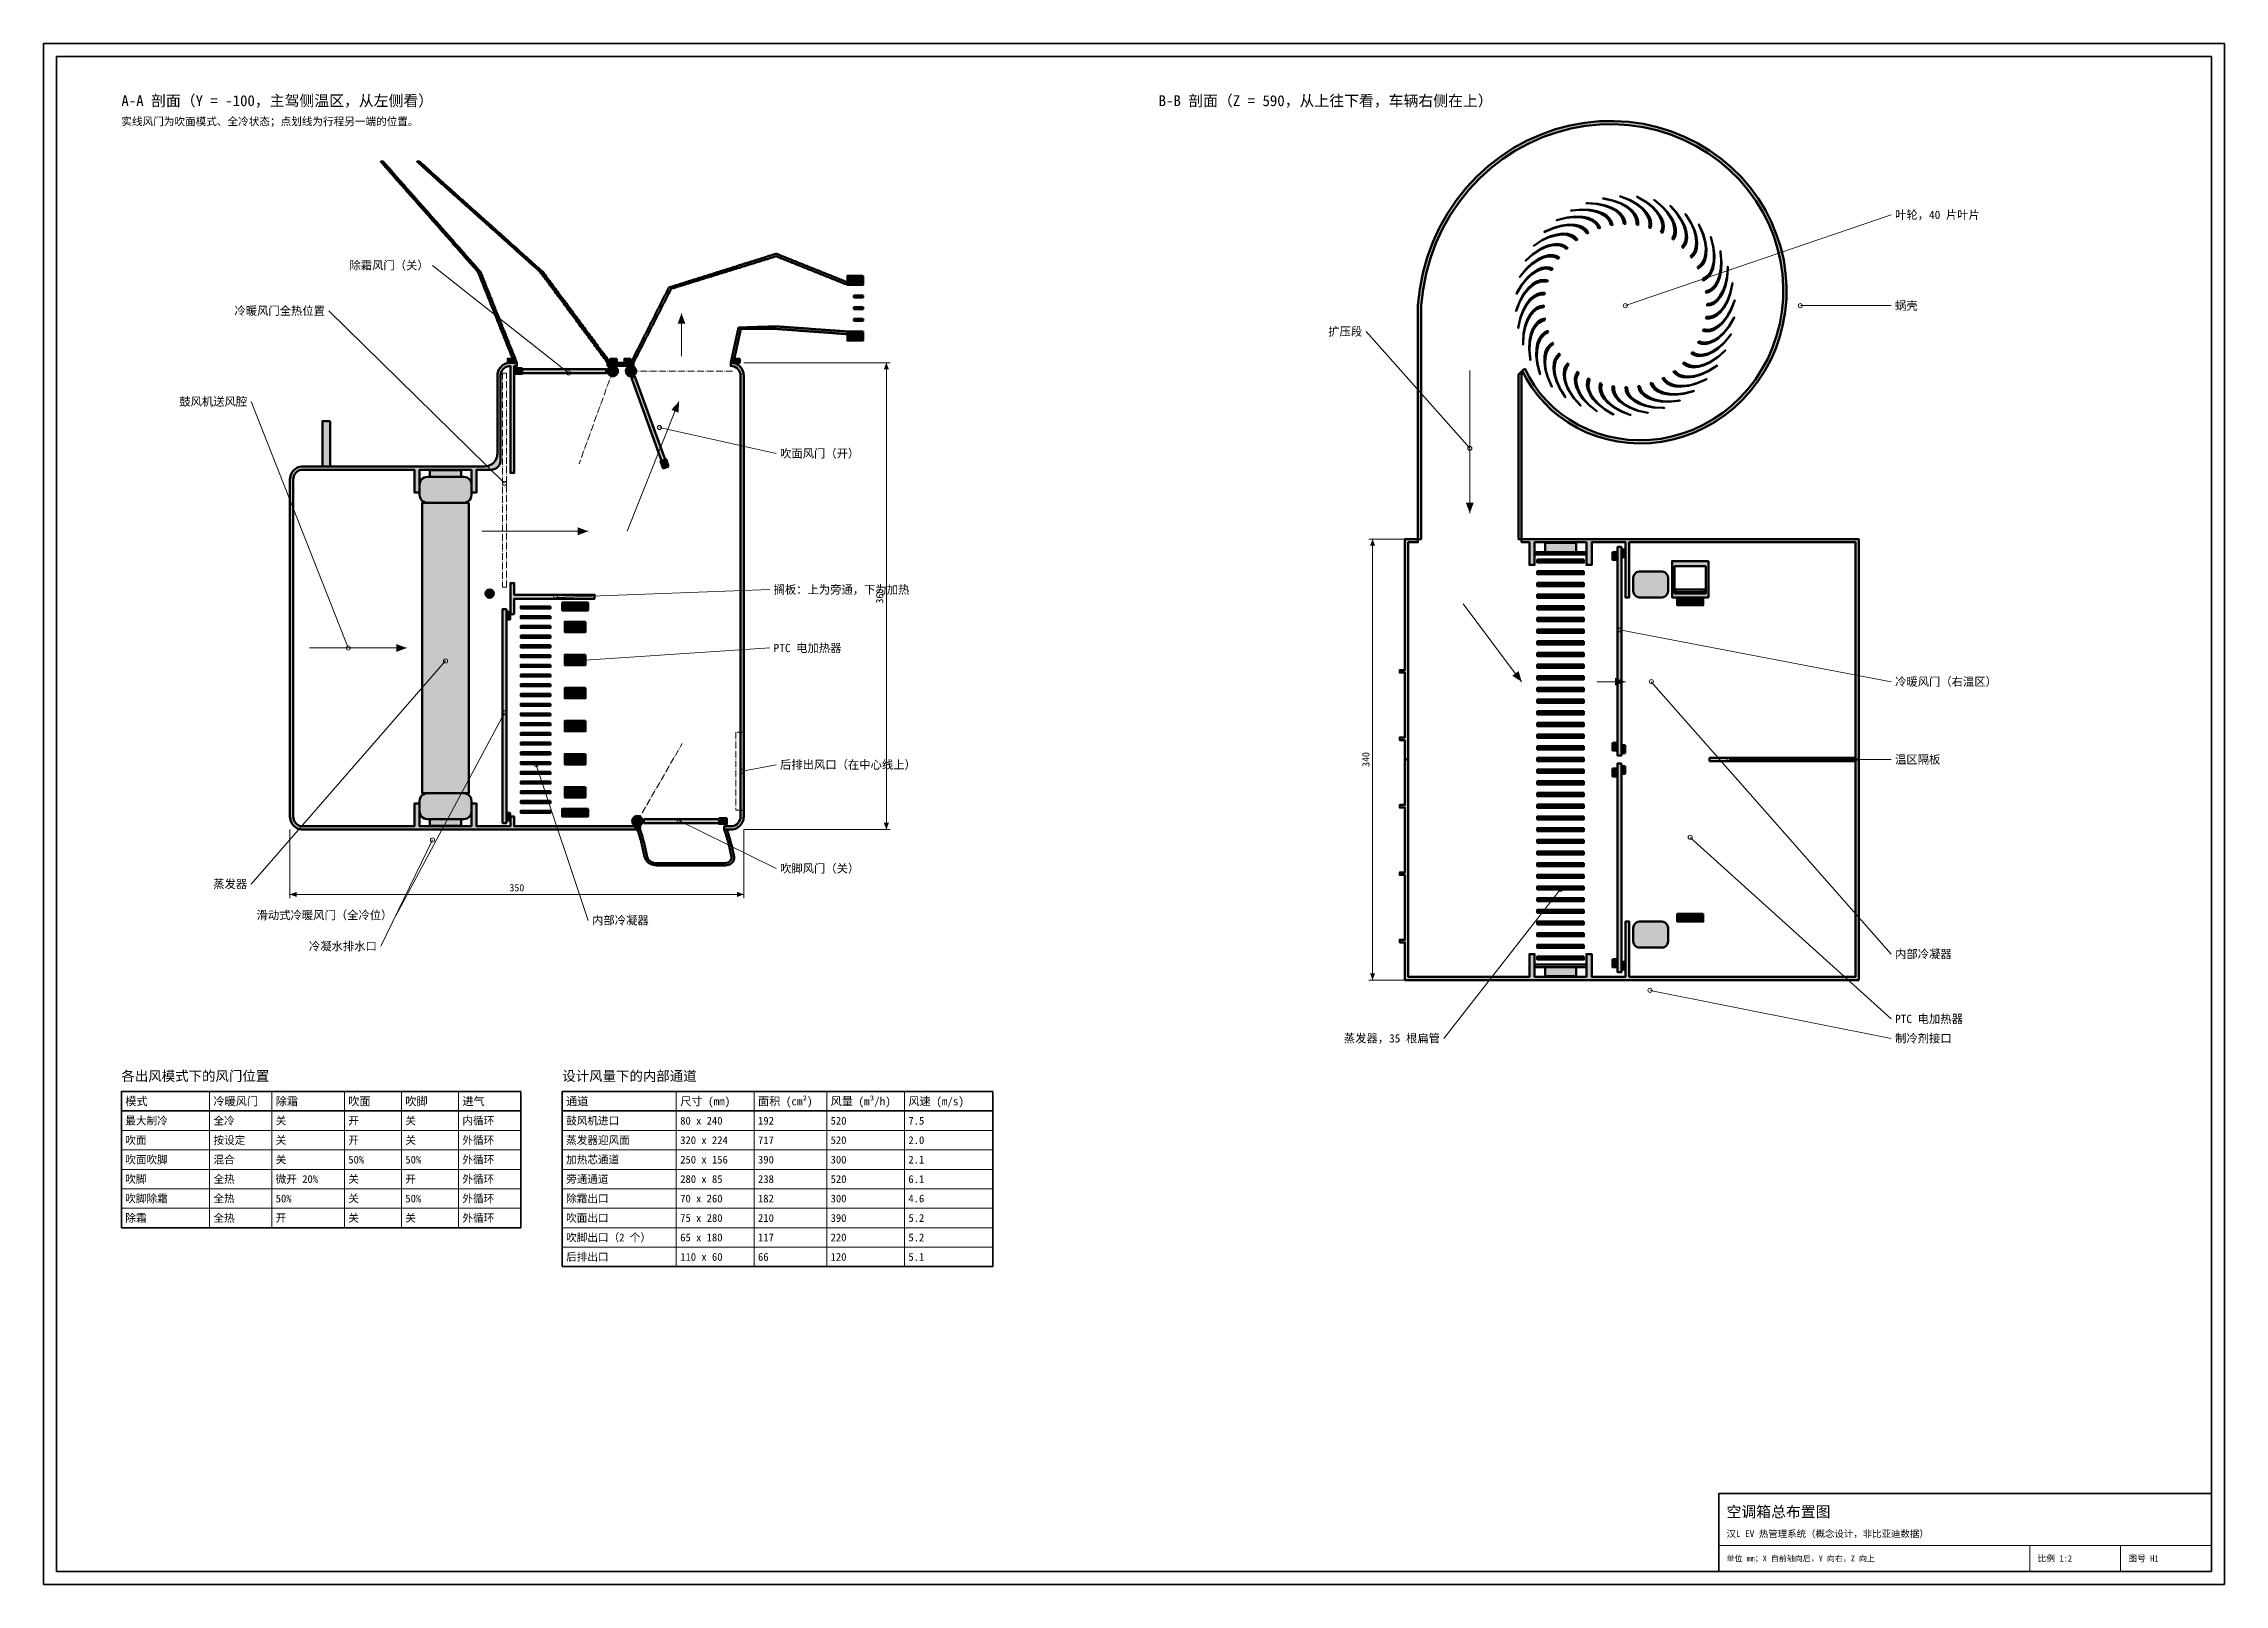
# Model space of a CAD drawing. Header units: millimetres. Extents: x 0 to 841, y 0 to 594.
import ezdxf
from ezdxf.enums import TextEntityAlignment as Align

# ---------------------------------------------------------------- set-up
doc = ezdxf.new("R2010")
doc.units = ezdxf.units.MM
doc.linetypes.add('DASHDOT', pattern=[3.556, 2.54, -0.508, 0, -0.508])
for name, color, linetype, lineweight, true_color in [('AIR', 7, 'Continuous', 18, 0x7878c8), ('DIM', 7, 'Continuous', 18, 0x1e5aa0), ('FRAME', 7, 'Continuous', 35, 0x3c3c3c), ('PHANTOM', 7, 'DASHDOT', 18, 0xc85a1e), ('SECTION', 7, 'Continuous', 50, 0x141414), ('TEXT', 7, 'Continuous', 18, 0x141414), ('THIN', 7, 'Continuous', 13, 0x6e6e6e)]:
    doc.layers.add(name, color=color, linetype=linetype, lineweight=lineweight, true_color=true_color)
doc.styles.add('ZH', font='simsun.ttc')

msp = doc.modelspace()

# ---------------------------------------------------------------- texts
at = {"layer": 'DIM', "style": 'ZH'}
for s, p in [('360', (322.4, 381)), ('340', (509.9, 318))]:
    msp.add_text(s, height=2.8, rotation=90, dxfattribs=at).set_placement(p, align=Align.MIDDLE_CENTER)
msp.add_text('350', height=2.8, dxfattribs=at).set_placement((182.5, 268.6), align=Align.MIDDLE_CENTER)
at = {"layer": 'TEXT', "style": 'ZH'}
for s, height, p in [('A-A 剖面（Y = -100，主驾侧温区，从左侧看）', 4.2, (30, 572)), ('B-B 剖面（Z = 590，从上往下看，车辆右侧在上）', 4.2, (430, 572)), ('实线风门为吹面模式、全冷状态；点划线为行程另一端的位置。', 3, (30, 564)), ('叶轮，40 片叶片', 3.2, (714, 528)), ('蜗壳', 3.2, (714, 493)), ('吹面风门（开）', 3.2, (284, 436)), ('搁板：上为旁通，下为加热', 3.2, (281.5, 383.5)), ('PTC 电加热器', 3.2, (281.5, 361)), ('冷暖风门（右温区）', 3.2, (714, 348)), ('温区隔板', 3.2, (714, 318)), ('后排出风口（在中心线上）', 3.2, (284, 316)), ('吹脚风门（关）', 3.2, (284, 276)), ('内部冷凝器', 3.2, (211.5, 256)), ('内部冷凝器', 3.2, (714, 243)), ('PTC 电加热器', 3.2, (714, 218)), ('制冷剂接口', 3.2, (714, 210.5)), ('各出风模式下的风门位置', 3.8, (30, 196)), ('设计风量下的内部通道', 3.8, (200, 196)), ('模式', 3.15, (31.5, 186.25)), ('冷暖风门', 3.15, (65.5, 186.25)), ('除霜', 3.15, (89.5, 186.25)), ('吹面', 3.15, (117.5, 186.25)), ('吹脚', 3.15, (139.5, 186.25)), ('进气', 3.15, (161.5, 186.25)), ('通道', 3.15, (201.5, 186.25)), ('尺寸 (mm)', 3.15, (245.5, 186.25)), ('面积 (cm²)', 3.15, (275.5, 186.25)), ('风量 (m³/h)', 3.15, (303.5, 186.25)), ('风速 (m/s)', 3.15, (333.5, 186.25)), ('最大制冷', 3, (31.5, 178.75)), ('全冷', 3, (65.5, 178.75)), ('关', 3, (89.5, 178.75)), ('开', 3, (117.5, 178.75)), ('关', 3, (139.5, 178.75)), ('内循环', 3, (161.5, 178.75)), ('鼓风机进口', 3, (201.5, 178.75)), ('80 x 240', 3, (245.5, 178.75)), ('192', 3, (275.5, 178.75)), ('520', 3, (303.5, 178.75)), ('7.5', 3, (333.5, 178.75)), ('吹面', 3, (31.5, 171.25)), ('按设定', 3, (65.5, 171.25)), ('关', 3, (89.5, 171.25)), ('开', 3, (117.5, 171.25)), ('关', 3, (139.5, 171.25)), ('外循环', 3, (161.5, 171.25)), ('蒸发器迎风面', 3, (201.5, 171.25)), ('320 x 224', 3, (245.5, 171.25)), ('717', 3, (275.5, 171.25)), ('520', 3, (303.5, 171.25)), ('2.0', 3, (333.5, 171.25)), ('吹面吹脚', 3, (31.5, 163.75)), ('混合', 3, (65.5, 163.75)), ('关', 3, (89.5, 163.75)), ('50%', 3, (117.5, 163.75)), ('50%', 3, (139.5, 163.75)), ('外循环', 3, (161.5, 163.75)), ('加热芯通道', 3, (201.5, 163.75)), ('250 x 156', 3, (245.5, 163.75)), ('390', 3, (275.5, 163.75)), ('300', 3, (303.5, 163.75)), ('2.1', 3, (333.5, 163.75)), ('吹脚', 3, (31.5, 156.25)), ('全热', 3, (65.5, 156.25)), ('微开 20%', 3, (89.5, 156.25)), ('关', 3, (117.5, 156.25)), ('开', 3, (139.5, 156.25)), ('外循环', 3, (161.5, 156.25)), ('旁通通道', 3, (201.5, 156.25)), ('280 x 85', 3, (245.5, 156.25)), ('238', 3, (275.5, 156.25)), ('520', 3, (303.5, 156.25)), ('6.1', 3, (333.5, 156.25)), ('吹脚除霜', 3, (31.5, 148.75)), ('除霜', 3, (31.5, 141.25)), ('全热', 3, (65.5, 148.75)), ('全热', 3, (65.5, 141.25)), ('50%', 3, (89.5, 148.75)), ('关', 3, (117.5, 148.75)), ('关', 3, (117.5, 141.25)), ('50%', 3, (139.5, 148.75)), ('关', 3, (139.5, 141.25)), ('外循环', 3, (161.5, 148.75)), ('外循环', 3, (161.5, 141.25)), ('吹面出口', 3, (201.5, 141.25)), ('除霜出口', 3, (201.5, 148.75)), ('70 x 260', 3, (245.5, 148.75)), ('182', 3, (275.5, 148.75)), ('300', 3, (303.5, 148.75)), ('4.6', 3, (333.5, 148.75)), ('开', 3, (89.5, 141.25)), ('吹脚出口（2 个）', 3, (201.5, 133.75)), ('75 x 280', 3, (245.5, 141.25)), ('65 x 180', 3, (245.5, 133.75)), ('210', 3, (275.5, 141.25)), ('117', 3, (275.5, 133.75)), ('390', 3, (303.5, 141.25)), ('220', 3, (303.5, 133.75)), ('5.2', 3, (333.5, 141.25)), ('5.2', 3, (333.5, 133.75)), ('后排出口', 3, (201.5, 126.25)), ('110 x 60', 3, (245.5, 126.25)), ('66', 3, (275.5, 126.25)), ('120', 3, (303.5, 126.25)), ('5.1', 3, (333.5, 126.25)), ('空调箱总布置图', 4.2, (649, 28)), ('汉L EV 热管理系统（概念设计，非比亚迪数据）', 2.6, (649, 19.5)), ('单位 mm；X 自前轴向后，Y 向右，Z 向上', 2.2, (649, 10)), ('比例 1:2', 2.4, (769, 10)), ('图号 H1', 2.4, (804, 10))]:
    msp.add_text(s, height=height, dxfattribs=at).set_placement(p, align=Align.MIDDLE_LEFT)
for s, p in [('除霜风门（关）', (148.5, 508.5)), ('冷暖风门全热位置', (108.5, 491)), ('扩压段', (508.5, 483)), ('鼓风机送风腔', (78.5, 456)), ('蒸发器', (78.5, 270)), ('滑动式冷暖风门（全冷位）', (134.5, 258)), ('冷凝水排水口', (128.5, 246)), ('蒸发器，35 根扁管', (538.5, 210.5))]:
    msp.add_text(s, height=3.2, dxfattribs=at).set_placement(p, align=Align.MIDDLE_RIGHT)

# ---------------------------------------------------------------- hatches: boundary and pattern name
at = {"true_color": 0xd7d7d4}
for points in [[(571.2, 468.76), (570.25, 467.88), (571.88, 464.73), (573.9, 461.49), (576.19, 458.4), (578.76, 455.47), (581.57, 452.73), (584.63, 450.21), (587.9, 447.92), (591.38, 445.88), (595.05, 444.11), (598.88, 442.63), (602.86, 441.45), (606.95, 440.59), (611.13, 440.05), (615.38, 439.85), (619.66, 440), (623.96, 440.49), (628.24, 441.33), (632.47, 442.53), (636.63, 444.07), (640.68, 445.95), (644.6, 448.18), (648.36, 450.73), (651.93, 453.59), (655.29, 456.76), (658.4, 460.22), (661.25, 463.94), (663.81, 467.91), (666.06, 472.1), (667.99, 476.49), (669.57, 481.06), (670.78, 485.78), (671.62, 490.61), (672.07, 495.53), (672.13, 500.51), (671.79, 505.51), (671.04, 510.5), (669.89, 515.46), (668.33, 520.34), (666.37, 525.11), (664.02, 529.74), (661.29, 534.21), (658.19, 538.46), (654.73, 542.49), (650.94, 546.25), (646.83, 549.72), (642.43, 552.86), (637.76, 555.67), (632.84, 558.11), (627.72, 560.16), (622.41, 561.81), (616.95, 563.03), (611.37, 563.82), (605.72, 564.16), (600.01, 564.05), (594.3, 563.48), (588.62, 562.45), (583, 560.96), (577.49, 559.01), (572.11, 556.61), (566.91, 553.78), (561.93, 550.51), (557.19, 546.84), (552.74, 542.78), (548.59, 538.35), (544.8, 533.57), (541.37, 528.47), (538.35, 523.09), (535.75, 517.44), (533.6, 511.58), (531.91, 505.52), (530.71, 499.32), (530, 493), (530, 403), (531.25, 403), (531.25, 493), (531.96, 499.22), (533.15, 505.32), (534.82, 511.28), (536.94, 517.05), (539.5, 522.6), (542.49, 527.9), (545.86, 532.91), (549.6, 537.6), (553.68, 541.96), (558.07, 545.95), (562.73, 549.56), (567.64, 552.76), (572.75, 555.54), (578.04, 557.89), (583.46, 559.8), (588.99, 561.26), (594.57, 562.26), (600.19, 562.81), (605.79, 562.92), (611.35, 562.57), (616.83, 561.79), (622.19, 560.58), (627.4, 558.95), (632.43, 556.93), (637.25, 554.53), (641.83, 551.77), (646.15, 548.67), (650.18, 545.26), (653.89, 541.56), (657.28, 537.61), (660.32, 533.42), (662.99, 529.04), (665.29, 524.49), (667.2, 519.81), (668.72, 515.02), (669.84, 510.16), (670.56, 505.26), (670.89, 500.36), (670.82, 495.48), (670.37, 490.66), (669.54, 485.92), (668.34, 481.31), (666.79, 476.84), (664.89, 472.54), (662.68, 468.44), (660.16, 464.55), (657.37, 460.92), (654.31, 457.54), (651.02, 454.45), (647.52, 451.65), (643.84, 449.17), (640, 447), (636.03, 445.17), (631.96, 443.67), (627.82, 442.51), (623.64, 441.7), (619.44, 441.23), (615.25, 441.1), (611.1, 441.3), (607.02, 441.84), (603.03, 442.69), (599.15, 443.85), (595.42, 445.3), (591.84, 447.04), (588.45, 449.04), (585.26, 451.28), (582.29, 453.75), (579.56, 456.43), (577.07, 459.29), (574.84, 462.32), (572.88, 465.48)], [(570, 403), (570, 404.08), (570, 405.16), (570, 406.23), (570, 407.31), (570, 408.39), (570, 409.47), (570, 410.54), (570, 411.62), (570, 412.7), (570, 413.78), (570, 414.85), (570, 415.93), (570, 417.01), (570, 418.09), (570, 419.16), (570, 420.24), (570, 421.32), (570, 422.4), (570, 423.47), (570, 424.55), (570, 425.63), (570, 426.71), (570, 427.78), (570, 428.86), (570, 429.94), (570, 431.02), (570, 432.09), (570, 433.17), (570, 434.25), (570, 435.33), (570, 436.4), (570, 437.48), (570, 438.56), (570, 439.64), (570, 440.71), (570, 441.79), (570, 442.87), (570, 443.95), (570, 445.02), (570, 446.1), (570, 447.18), (570, 448.26), (570, 449.33), (570, 450.41), (570, 451.49), (570, 452.57), (570, 453.64), (570, 454.72), (570, 455.8), (570, 456.88), (570, 457.95), (570, 459.03), (570, 460.11), (570, 461.19), (570, 462.26), (570, 463.34), (570, 464.42), (570, 465.5), (570, 466.57), (570, 467.65), (568.75, 466.5), (568.75, 403)]]:
    msp.add_hatch(color=7, dxfattribs=at).paths.add_polyline_path(points)
at = {"true_color": 0xbfd2ee}
for points in [[(167.5, 506), (167.73, 505.42), (167.97, 504.83), (168.2, 504.25), (168.43, 503.67), (168.67, 503.08), (168.9, 502.5), (169.13, 501.92), (169.37, 501.33), (169.6, 500.75), (169.83, 500.17), (170.07, 499.58), (170.3, 499), (170.53, 498.42), (170.77, 497.83), (171, 497.25), (171.23, 496.67), (171.47, 496.08), (171.7, 495.5), (171.93, 494.92), (172.17, 494.33), (172.4, 493.75), (172.63, 493.17), (172.87, 492.58), (173.1, 492), (173.33, 491.42), (173.57, 490.83), (173.8, 490.25), (174.03, 489.67), (174.27, 489.08), (174.5, 488.5), (174.73, 487.92), (174.97, 487.33), (175.2, 486.75), (175.43, 486.17), (175.67, 485.58), (175.9, 485), (176.13, 484.42), (176.37, 483.83), (176.6, 483.25), (176.83, 482.67), (177.07, 482.08), (177.3, 481.5), (177.53, 480.92), (177.77, 480.33), (178, 479.75), (178.23, 479.17), (178.47, 478.58), (178.7, 478), (178.93, 477.42), (179.17, 476.83), (179.4, 476.25), (179.63, 475.67), (179.87, 475.08), (180.1, 474.5), (180.33, 473.92), (180.57, 473.33), (180.8, 472.75), (181.03, 472.17), (181.27, 471.58), (181.5, 471), (182.5, 471), (182.27, 471.58), (182.03, 472.17), (181.8, 472.75), (181.57, 473.33), (181.33, 473.92), (181.1, 474.5), (180.87, 475.08), (180.63, 475.67), (180.4, 476.25), (180.17, 476.83), (179.93, 477.42), (179.7, 478), (179.47, 478.58), (179.23, 479.17), (179, 479.75), (178.77, 480.33), (178.53, 480.92), (178.3, 481.5), (178.07, 482.08), (177.83, 482.67), (177.6, 483.25), (177.37, 483.83), (177.13, 484.42), (176.9, 485), (176.67, 485.58), (176.43, 486.17), (176.2, 486.75), (175.97, 487.33), (175.73, 487.92), (175.5, 488.5), (175.27, 489.08), (175.03, 489.67), (174.8, 490.25), (174.57, 490.83), (174.33, 491.42), (174.1, 492), (173.87, 492.58), (173.63, 493.17), (173.4, 493.75), (173.17, 494.33), (172.93, 494.92), (172.7, 495.5), (172.47, 496.08), (172.23, 496.67), (172, 497.25), (171.77, 497.83), (171.53, 498.42), (171.3, 499), (171.07, 499.58), (170.83, 500.17), (170.6, 500.75), (170.37, 501.33), (170.13, 501.92), (169.9, 502.5), (169.67, 503.08), (169.43, 503.67), (169.2, 504.25), (168.97, 504.83), (168.73, 505.42), (168.5, 506), (167.88, 506.71), (167.25, 507.42), (166.63, 508.12), (166, 508.83), (165.38, 509.54), (164.75, 510.25), (164.12, 510.96), (163.5, 511.67), (162.87, 512.38), (162.25, 513.08), (161.62, 513.79), (161, 514.5), (160.38, 515.21), (159.75, 515.92), (159.12, 516.62), (158.5, 517.33), (157.88, 518.04), (157.25, 518.75), (156.62, 519.46), (156, 520.17), (155.38, 520.88), (154.75, 521.58), (154.12, 522.29), (153.5, 523), (152.88, 523.71), (152.25, 524.42), (151.62, 525.12), (151, 525.83), (150.38, 526.54), (149.75, 527.25), (149.12, 527.96), (148.5, 528.67), (147.88, 529.38), (147.25, 530.08), (146.62, 530.79), (146, 531.5), (145.37, 532.21), (144.75, 532.92), (144.12, 533.62), (143.5, 534.33), (142.88, 535.04), (142.25, 535.75), (141.62, 536.46), (141, 537.17), (140.38, 537.88), (139.75, 538.58), (139.13, 539.29), (138.5, 540), (137.88, 540.71), (137.25, 541.42), (136.62, 542.12), (136, 542.83), (135.38, 543.54), (134.75, 544.25), (134.13, 544.96), (133.5, 545.67), (132.88, 546.38), (132.25, 547.08), (131.63, 547.79), (131, 548.5), (130, 548.5), (130.63, 547.79), (131.25, 547.08), (131.88, 546.38), (132.5, 545.67), (133.13, 544.96), (133.75, 544.25), (134.38, 543.54), (135, 542.83), (135.62, 542.12), (136.25, 541.42), (136.88, 540.71), (137.5, 540), (138.13, 539.29), (138.75, 538.58), (139.38, 537.88), (140, 537.17), (140.62, 536.46), (141.25, 535.75), (141.88, 535.04), (142.5, 534.33), (143.12, 533.62), (143.75, 532.92), (144.37, 532.21), (145, 531.5), (145.62, 530.79), (146.25, 530.08), (146.88, 529.38), (147.5, 528.67), (148.12, 527.96), (148.75, 527.25), (149.38, 526.54), (150, 525.83), (150.62, 525.12), (151.25, 524.42), (151.88, 523.71), (152.5, 523), (153.12, 522.29), (153.75, 521.58), (154.38, 520.88), (155, 520.17), (155.62, 519.46), (156.25, 518.75), (156.88, 518.04), (157.5, 517.33), (158.12, 516.62), (158.75, 515.92), (159.38, 515.21), (160, 514.5), (160.62, 513.79), (161.25, 513.08), (161.87, 512.38), (162.5, 511.67), (163.12, 510.96), (163.75, 510.25), (164.38, 509.54), (165, 508.83), (165.63, 508.12), (166.25, 507.42), (166.88, 506.71)], [(191.5, 506), (191.93, 505.42), (192.37, 504.83), (192.8, 504.25), (193.23, 503.67), (193.67, 503.08), (194.1, 502.5), (194.53, 501.92), (194.97, 501.33), (195.4, 500.75), (195.83, 500.17), (196.27, 499.58), (196.7, 499), (197.13, 498.42), (197.57, 497.83), (198, 497.25), (198.43, 496.67), (198.87, 496.08), (199.3, 495.5), (199.73, 494.92), (200.17, 494.33), (200.6, 493.75), (201.03, 493.17), (201.47, 492.58), (201.9, 492), (202.33, 491.42), (202.77, 490.83), (203.2, 490.25), (203.63, 489.67), (204.07, 489.08), (204.5, 488.5), (204.93, 487.92), (205.37, 487.33), (205.8, 486.75), (206.23, 486.17), (206.67, 485.58), (207.1, 485), (207.53, 484.42), (207.97, 483.83), (208.4, 483.25), (208.83, 482.67), (209.27, 482.08), (209.7, 481.5), (210.13, 480.92), (210.57, 480.33), (211, 479.75), (211.43, 479.17), (211.87, 478.58), (212.3, 478), (212.73, 477.42), (213.17, 476.83), (213.6, 476.25), (214.03, 475.67), (214.47, 475.08), (214.9, 474.5), (215.33, 473.92), (215.77, 473.33), (216.2, 472.75), (216.63, 472.17), (217.07, 471.58), (217.5, 471), (218.5, 471), (218.07, 471.58), (217.63, 472.17), (217.2, 472.75), (216.77, 473.33), (216.33, 473.92), (215.9, 474.5), (215.47, 475.08), (215.03, 475.67), (214.6, 476.25), (214.17, 476.83), (213.73, 477.42), (213.3, 478), (212.87, 478.58), (212.43, 479.17), (212, 479.75), (211.57, 480.33), (211.13, 480.92), (210.7, 481.5), (210.27, 482.08), (209.83, 482.67), (209.4, 483.25), (208.97, 483.83), (208.53, 484.42), (208.1, 485), (207.67, 485.58), (207.23, 486.17), (206.8, 486.75), (206.37, 487.33), (205.93, 487.92), (205.5, 488.5), (205.07, 489.08), (204.63, 489.67), (204.2, 490.25), (203.77, 490.83), (203.33, 491.42), (202.9, 492), (202.47, 492.58), (202.03, 493.17), (201.6, 493.75), (201.17, 494.33), (200.73, 494.92), (200.3, 495.5), (199.87, 496.08), (199.43, 496.67), (199, 497.25), (198.57, 497.83), (198.13, 498.42), (197.7, 499), (197.27, 499.58), (196.83, 500.17), (196.4, 500.75), (195.97, 501.33), (195.53, 501.92), (195.1, 502.5), (194.67, 503.08), (194.23, 503.67), (193.8, 504.25), (193.37, 504.83), (192.93, 505.42), (192.5, 506), (191.71, 506.71), (190.92, 507.42), (190.12, 508.12), (189.33, 508.83), (188.54, 509.54), (187.75, 510.25), (186.96, 510.96), (186.17, 511.67), (185.38, 512.38), (184.58, 513.08), (183.79, 513.79), (183, 514.5), (182.21, 515.21), (181.42, 515.92), (180.62, 516.62), (179.83, 517.33), (179.04, 518.04), (178.25, 518.75), (177.46, 519.46), (176.67, 520.17), (175.88, 520.88), (175.08, 521.58), (174.29, 522.29), (173.5, 523), (172.71, 523.71), (171.92, 524.42), (171.12, 525.12), (170.33, 525.83), (169.54, 526.54), (168.75, 527.25), (167.96, 527.96), (167.17, 528.67), (166.38, 529.38), (165.58, 530.08), (164.79, 530.79), (164, 531.5), (163.21, 532.21), (162.42, 532.92), (161.62, 533.62), (160.83, 534.33), (160.04, 535.04), (159.25, 535.75), (158.46, 536.46), (157.67, 537.17), (156.88, 537.88), (156.08, 538.58), (155.29, 539.29), (154.5, 540), (153.71, 540.71), (152.92, 541.42), (152.12, 542.12), (151.33, 542.83), (150.54, 543.54), (149.75, 544.25), (148.96, 544.96), (148.17, 545.67), (147.38, 546.38), (146.58, 547.08), (145.79, 547.79), (145, 548.5), (144, 548.5), (144.79, 547.79), (145.58, 547.08), (146.38, 546.38), (147.17, 545.67), (147.96, 544.96), (148.75, 544.25), (149.54, 543.54), (150.33, 542.83), (151.12, 542.12), (151.92, 541.42), (152.71, 540.71), (153.5, 540), (154.29, 539.29), (155.08, 538.58), (155.88, 537.88), (156.67, 537.17), (157.46, 536.46), (158.25, 535.75), (159.04, 535.04), (159.83, 534.33), (160.62, 533.62), (161.42, 532.92), (162.21, 532.21), (163, 531.5), (163.79, 530.79), (164.58, 530.08), (165.38, 529.38), (166.17, 528.67), (166.96, 527.96), (167.75, 527.25), (168.54, 526.54), (169.33, 525.83), (170.12, 525.12), (170.92, 524.42), (171.71, 523.71), (172.5, 523), (173.29, 522.29), (174.08, 521.58), (174.88, 520.88), (175.67, 520.17), (176.46, 519.46), (177.25, 518.75), (178.04, 518.04), (178.83, 517.33), (179.62, 516.62), (180.42, 515.92), (181.21, 515.21), (182, 514.5), (182.79, 513.79), (183.58, 513.08), (184.38, 512.38), (185.17, 511.67), (185.96, 510.96), (186.75, 510.25), (187.54, 509.54), (188.33, 508.83), (189.12, 508.12), (189.92, 507.42), (190.71, 506.71)], [(241.13, 499.97), (240.86, 499.44), (240.59, 498.9), (240.32, 498.36), (240.04, 497.83), (239.77, 497.29), (239.5, 496.75), (239.23, 496.22), (238.96, 495.68), (238.69, 495.14), (238.42, 494.61), (238.15, 494.07), (237.88, 493.53), (237.61, 493), (237.34, 492.46), (237.06, 491.92), (236.79, 491.39), (236.52, 490.85), (236.25, 490.32), (235.98, 489.78), (235.71, 489.24), (235.44, 488.71), (235.17, 488.17), (234.9, 487.63), (234.63, 487.1), (234.36, 486.56), (234.08, 486.02), (233.81, 485.49), (233.54, 484.95), (233.27, 484.41), (233, 483.88), (232.73, 483.34), (232.46, 482.8), (232.19, 482.27), (231.92, 481.73), (231.65, 481.19), (231.38, 480.66), (231.11, 480.12), (230.83, 479.58), (230.56, 479.05), (230.29, 478.51), (230.02, 477.97), (229.75, 477.44), (229.48, 476.9), (229.21, 476.37), (228.94, 475.83), (228.67, 475.29), (228.4, 474.76), (228.13, 474.22), (227.85, 473.68), (227.58, 473.15), (227.31, 472.61), (227.04, 472.07), (226.77, 471.54), (226.5, 471), (227.5, 471), (227.77, 471.54), (228.05, 472.07), (228.32, 472.61), (228.59, 473.15), (228.87, 473.69), (229.14, 474.22), (229.41, 474.76), (229.69, 475.3), (229.96, 475.84), (230.23, 476.37), (230.51, 476.91), (230.78, 477.45), (231.06, 477.98), (231.33, 478.52), (231.6, 479.06), (231.88, 479.6), (232.15, 480.13), (232.42, 480.67), (232.7, 481.21), (232.97, 481.75), (233.24, 482.28), (233.52, 482.82), (233.79, 483.36), (234.06, 483.89), (234.34, 484.43), (234.61, 484.97), (234.88, 485.51), (235.16, 486.04), (235.43, 486.58), (235.7, 487.12), (235.98, 487.65), (236.25, 488.19), (236.53, 488.73), (236.8, 489.27), (237.07, 489.8), (237.35, 490.34), (237.62, 490.88), (237.89, 491.42), (238.17, 491.95), (238.44, 492.49), (238.71, 493.03), (238.99, 493.56), (239.26, 494.1), (239.53, 494.64), (239.81, 495.18), (240.08, 495.71), (240.35, 496.25), (240.63, 496.79), (240.9, 497.33), (241.17, 497.86), (241.45, 498.4), (241.72, 498.94), (241.99, 499.47), (242.67, 499.68), (243.34, 499.89), (244.02, 500.1), (244.7, 500.31), (245.37, 500.52), (246.05, 500.73), (246.72, 500.94), (247.4, 501.14), (248.07, 501.35), (248.75, 501.56), (249.42, 501.77), (250.1, 501.98), (250.77, 502.19), (251.45, 502.4), (252.12, 502.61), (252.8, 502.81), (253.47, 503.02), (254.15, 503.23), (254.82, 503.44), (255.5, 503.65), (256.17, 503.86), (256.85, 504.07), (257.52, 504.28), (258.2, 504.48), (258.87, 504.69), (259.55, 504.9), (260.22, 505.11), (260.9, 505.32), (261.57, 505.53), (262.25, 505.74), (262.92, 505.95), (263.6, 506.15), (264.27, 506.36), (264.95, 506.57), (265.62, 506.78), (266.3, 506.99), (266.97, 507.2), (267.65, 507.41), (268.32, 507.62), (269, 507.82), (269.67, 508.03), (270.35, 508.24), (271.02, 508.45), (271.7, 508.66), (272.37, 508.87), (273.05, 509.08), (273.72, 509.29), (274.4, 509.49), (275.07, 509.7), (275.75, 509.91), (276.42, 510.12), (277.1, 510.33), (277.77, 510.54), (278.45, 510.75), (279.12, 510.96), (279.8, 511.16), (280.47, 511.37), (281.15, 511.58), (281.82, 511.79), (282.5, 512), (283.06, 511.78), (283.62, 511.55), (284.18, 511.33), (284.74, 511.1), (285.31, 510.88), (285.87, 510.65), (286.43, 510.43), (286.99, 510.2), (287.55, 509.98), (288.11, 509.76), (288.67, 509.53), (289.23, 509.31), (289.8, 509.08), (290.36, 508.86), (290.92, 508.63), (291.48, 508.41), (292.04, 508.18), (292.6, 507.96), (293.16, 507.73), (293.72, 507.51), (294.29, 507.29), (294.85, 507.06), (295.41, 506.84), (295.97, 506.61), (296.53, 506.39), (297.09, 506.16), (297.65, 505.94), (298.21, 505.71), (298.78, 505.49), (299.34, 505.27), (299.9, 505.04), (300.46, 504.82), (301.02, 504.59), (301.58, 504.37), (302.14, 504.14), (302.7, 503.92), (303.27, 503.69), (303.83, 503.47), (304.39, 503.24), (304.95, 503.02), (305.51, 502.8), (306.07, 502.57), (306.63, 502.35), (307.19, 502.12), (307.76, 501.9), (308.32, 501.67), (308.88, 501.45), (309.44, 501.22), (310, 501), (310, 502), (309.44, 502.22), (308.88, 502.45), (308.32, 502.67), (307.76, 502.9), (307.19, 503.12), (306.63, 503.35), (306.07, 503.57), (305.51, 503.8), (304.95, 504.02), (304.39, 504.24), (303.83, 504.47), (303.27, 504.69), (302.7, 504.92), (302.14, 505.14), (301.58, 505.37), (301.02, 505.59), (300.46, 505.82), (299.9, 506.04), (299.34, 506.27), (298.78, 506.49), (298.21, 506.71), (297.65, 506.94), (297.09, 507.16), (296.53, 507.39), (295.97, 507.61), (295.41, 507.84), (294.85, 508.06), (294.29, 508.29), (293.72, 508.51), (293.16, 508.73), (292.6, 508.96), (292.04, 509.18), (291.48, 509.41), (290.92, 509.63), (290.36, 509.86), (289.8, 510.08), (289.23, 510.31), (288.67, 510.53), (288.11, 510.76), (287.55, 510.98), (286.99, 511.2), (286.43, 511.43), (285.87, 511.65), (285.31, 511.88), (284.74, 512.1), (284.18, 512.33), (283.62, 512.55), (283.06, 512.78), (282.5, 513), (281.81, 512.78), (281.12, 512.57), (280.43, 512.35), (279.74, 512.13), (279.05, 511.91), (278.36, 511.7), (277.67, 511.48), (276.98, 511.26), (276.29, 511.05), (275.6, 510.83), (274.92, 510.61), (274.23, 510.39), (273.54, 510.18), (272.85, 509.96), (272.16, 509.74), (271.47, 509.53), (270.78, 509.31), (270.09, 509.09), (269.4, 508.87), (268.71, 508.66), (268.02, 508.44), (267.33, 508.22), (266.64, 508.01), (265.95, 507.79), (265.26, 507.57), (264.57, 507.35), (263.88, 507.14), (263.19, 506.92), (262.5, 506.7), (261.81, 506.49), (261.12, 506.27), (260.43, 506.05), (259.75, 505.83), (259.06, 505.62), (258.37, 505.4), (257.68, 505.18), (256.99, 504.97), (256.3, 504.75), (255.61, 504.53), (254.92, 504.32), (254.23, 504.1), (253.54, 503.88), (252.85, 503.66), (252.16, 503.45), (251.47, 503.23), (250.78, 503.01), (250.09, 502.8), (249.4, 502.58), (248.71, 502.36), (248.02, 502.14), (247.33, 501.93), (246.64, 501.71), (245.95, 501.49), (245.26, 501.28), (244.58, 501.06), (243.89, 500.84), (243.2, 500.62), (242.51, 500.41), (241.82, 500.19)], [(265, 471), (266, 471), (266.13, 471.59), (266.26, 472.18), (266.39, 472.78), (266.52, 473.37), (266.65, 473.96), (266.78, 474.55), (266.91, 475.15), (267.04, 475.74), (267.18, 476.33), (267.31, 476.92), (267.44, 477.51), (267.57, 478.11), (267.7, 478.7), (267.83, 479.29), (267.96, 479.88), (268.09, 480.47), (268.22, 481.07), (268.35, 481.66), (268.48, 482.25), (268.61, 482.84), (268.74, 483.44), (268.87, 484.03), (269.49, 484.03), (270.11, 484.02), (270.73, 484.02), (271.35, 484.02), (271.97, 484.02), (272.59, 484.02), (273.21, 484.02), (273.83, 484.02), (274.45, 484.02), (275.07, 484.01), (275.69, 484.01), (276.31, 484.01), (276.93, 484.01), (277.54, 484.01), (278.16, 484.01), (278.78, 484.01), (279.4, 484.01), (280.02, 484), (280.64, 484), (281.26, 484), (281.88, 484), (282.5, 484), (283.11, 483.96), (283.72, 483.91), (284.33, 483.87), (284.94, 483.82), (285.56, 483.78), (286.17, 483.73), (286.78, 483.69), (287.39, 483.64), (288, 483.6), (288.61, 483.56), (289.22, 483.51), (289.83, 483.47), (290.44, 483.42), (291.06, 483.38), (291.67, 483.33), (292.28, 483.29), (292.89, 483.24), (293.5, 483.2), (294.11, 483.16), (294.72, 483.11), (295.33, 483.07), (295.94, 483.02), (296.56, 482.98), (297.17, 482.93), (297.78, 482.89), (298.39, 482.84), (299, 482.8), (299.61, 482.76), (300.22, 482.71), (300.83, 482.67), (301.44, 482.62), (302.06, 482.58), (302.67, 482.53), (303.28, 482.49), (303.89, 482.44), (304.5, 482.4), (305.11, 482.36), (305.72, 482.31), (306.33, 482.27), (306.94, 482.22), (307.56, 482.18), (308.17, 482.13), (308.78, 482.09), (309.39, 482.04), (310, 482), (310, 483), (309.39, 483.04), (308.78, 483.09), (308.17, 483.13), (307.56, 483.18), (306.94, 483.22), (306.33, 483.27), (305.72, 483.31), (305.11, 483.36), (304.5, 483.4), (303.89, 483.44), (303.28, 483.49), (302.67, 483.53), (302.06, 483.58), (301.44, 483.62), (300.83, 483.67), (300.22, 483.71), (299.61, 483.76), (299, 483.8), (298.39, 483.84), (297.78, 483.89), (297.17, 483.93), (296.56, 483.98), (295.94, 484.02), (295.33, 484.07), (294.72, 484.11), (294.11, 484.16), (293.5, 484.2), (292.89, 484.24), (292.28, 484.29), (291.67, 484.33), (291.06, 484.38), (290.44, 484.42), (289.83, 484.47), (289.22, 484.51), (288.61, 484.56), (288, 484.6), (287.39, 484.64), (286.78, 484.69), (286.17, 484.73), (285.56, 484.78), (284.94, 484.82), (284.33, 484.87), (283.72, 484.91), (283.11, 484.96), (282.5, 485), (281.9, 484.98), (281.29, 484.96), (280.69, 484.94), (280.08, 484.92), (279.48, 484.9), (278.88, 484.88), (278.27, 484.86), (277.67, 484.84), (277.06, 484.82), (276.46, 484.8), (275.86, 484.78), (275.25, 484.76), (274.65, 484.74), (274.04, 484.72), (273.44, 484.7), (272.84, 484.68), (272.23, 484.66), (271.63, 484.64), (271.02, 484.62), (270.42, 484.6), (269.82, 484.59), (269.21, 484.57), (268.61, 484.55), (268.01, 484.53), (267.87, 483.94), (267.74, 483.35), (267.61, 482.76), (267.48, 482.17), (267.35, 481.59), (267.22, 481), (267.09, 480.41), (266.96, 479.82), (266.83, 479.23), (266.7, 478.64), (266.57, 478.06), (266.44, 477.47), (266.31, 476.88), (266.18, 476.29), (266.05, 475.7), (265.91, 475.12), (265.78, 474.53), (265.65, 473.94), (265.52, 473.35), (265.39, 472.76), (265.26, 472.18), (265.13, 471.59)], [(236.31, 277.19), (236.91, 277.19), (237.52, 277.19), (238.12, 277.19), (238.72, 277.19), (239.32, 277.19), (239.92, 277.19), (240.53, 277.19), (241.13, 277.19), (241.73, 277.19), (242.33, 277.19), (242.94, 277.19), (243.54, 277.19), (244.14, 277.19), (244.74, 277.19), (245.34, 277.19), (245.95, 277.19), (246.55, 277.19), (247.15, 277.19), (247.75, 277.19), (248.36, 277.19), (248.96, 277.19), (249.56, 277.19), (250.16, 277.19), (250.77, 277.19), (251.37, 277.19), (251.97, 277.19), (252.57, 277.19), (253.17, 277.19), (253.78, 277.19), (254.38, 277.19), (254.98, 277.19), (255.58, 277.19), (256.19, 277.19), (256.79, 277.19), (257.39, 277.19), (257.99, 277.19), (258.59, 277.19), (259.2, 277.19), (259.8, 277.19), (260.4, 277.19), (261, 277.19), (261.61, 277.19), (262.21, 277.19), (262.81, 277.19), (263.42, 277.23), (264.01, 277.35), (264.58, 277.57), (265.1, 277.87), (265.56, 278.27), (265.93, 278.75), (266.18, 279.3), (266.29, 279.89), (266.26, 280.5), (266.14, 281.09), (266.02, 281.68), (265.9, 282.27), (265.77, 282.86), (265.64, 283.45), (265.51, 284.04), (265.37, 284.63), (265.23, 285.22), (265.08, 285.8), (264.93, 286.39), (264.77, 286.97), (264.61, 287.55), (264.44, 288.13), (264.27, 288.71), (264.09, 289.29), (263.9, 289.86), (263.7, 290.43), (263.5, 291), (262.5, 291), (262.7, 290.43), (262.9, 289.86), (263.09, 289.29), (263.27, 288.71), (263.44, 288.13), (263.61, 287.55), (263.77, 286.97), (263.93, 286.39), (264.08, 285.8), (264.23, 285.22), (264.37, 284.63), (264.51, 284.04), (264.64, 283.45), (264.77, 282.86), (264.9, 282.27), (265.02, 281.68), (265.14, 281.09), (265.26, 280.5), (265.26, 279.82), (265.01, 279.19), (264.57, 278.68), (264, 278.32), (263.35, 278.11), (262.68, 278.04), (262.07, 278.04), (261.47, 278.04), (260.87, 278.04), (260.27, 278.04), (259.66, 278.04), (259.06, 278.04), (258.46, 278.04), (257.86, 278.04), (257.26, 278.04), (256.65, 278.04), (256.05, 278.04), (255.45, 278.04), (254.85, 278.04), (254.24, 278.04), (253.64, 278.04), (253.04, 278.04), (252.44, 278.04), (251.84, 278.04), (251.23, 278.04), (250.63, 278.04), (250.03, 278.04), (249.43, 278.04), (248.82, 278.04), (248.22, 278.04), (247.62, 278.04), (247.02, 278.04), (246.41, 278.04), (245.81, 278.04), (245.21, 278.04), (244.61, 278.04), (244.01, 278.04), (243.4, 278.04), (242.8, 278.04), (242.2, 278.04), (241.6, 278.04), (240.99, 278.04), (240.39, 278.04), (239.79, 278.04), (239.19, 278.04), (238.59, 278.04), (237.98, 278.04), (237.38, 278.04), (236.78, 278.04), (236.18, 278.04), (235.53, 278.1), (234.91, 278.26), (234.32, 278.53), (233.78, 278.89), (233.32, 279.35), (232.97, 279.89), (232.76, 280.5), (232.64, 281.09), (232.52, 281.68), (232.4, 282.27), (232.27, 282.86), (232.14, 283.45), (232.01, 284.04), (231.87, 284.63), (231.73, 285.22), (231.58, 285.8), (231.43, 286.39), (231.27, 286.97), (231.11, 287.55), (230.94, 288.13), (230.77, 288.71), (230.59, 289.29), (230.4, 289.86), (230.2, 290.43), (230, 291), (229, 291), (229.2, 290.43), (229.4, 289.86), (229.59, 289.29), (229.77, 288.71), (229.94, 288.13), (230.11, 287.55), (230.27, 286.97), (230.43, 286.39), (230.58, 285.8), (230.73, 285.22), (230.87, 284.63), (231.01, 284.04), (231.14, 283.45), (231.27, 282.86), (231.4, 282.27), (231.52, 281.68), (231.64, 281.09), (231.76, 280.5), (231.93, 279.92), (232.2, 279.38), (232.56, 278.89), (232.99, 278.46), (233.46, 278.09), (233.98, 277.77), (234.53, 277.52), (235.11, 277.34), (235.71, 277.23)]]:
    msp.add_hatch(color=7, dxfattribs=at).paths.add_polyline_path(points)
at = {"true_color": 0x9ab8e2}
for points in [[(604.43, 524.01), (605.07, 524.11), (604.69, 525.38), (603.93, 526.58), (602.75, 527.69), (601.11, 528.66), (598.99, 529.44), (596.37, 529.94), (593.25, 530.08), (589.64, 529.73), (589, 529.63), (592.61, 529.98), (595.73, 529.84), (598.35, 529.33), (600.47, 528.56), (602.1, 527.59), (603.29, 526.48), (604.05, 525.28)], [(609.35, 524.5), (610, 524.5), (609.82, 525.81), (609.26, 527.12), (608.26, 528.39), (606.8, 529.61), (604.83, 530.71), (602.32, 531.62), (599.26, 532.24), (595.64, 532.47), (594.99, 532.47), (598.61, 532.24), (601.67, 531.62), (604.18, 530.71), (606.15, 529.61), (607.61, 528.39), (608.61, 527.12), (609.17, 525.81)], [(614.29, 524.21), (614.93, 524.11), (614.96, 525.44), (614.6, 526.81), (613.82, 528.23), (612.56, 529.66), (610.79, 531.05), (608.45, 532.34), (605.53, 533.44), (601.99, 534.23), (601.34, 534.33), (604.88, 533.54), (607.81, 532.45), (610.15, 531.16), (611.92, 529.76), (613.18, 528.33), (613.96, 526.91), (614.31, 525.54)], [(619.12, 523.16), (619.73, 522.96), (619.97, 524.26), (619.83, 525.68), (619.28, 527.2), (618.27, 528.81), (616.73, 530.46), (614.63, 532.1), (611.91, 533.64), (608.53, 534.97), (607.92, 535.18), (611.29, 533.84), (614.01, 532.3), (616.11, 530.66), (617.65, 529.01), (618.67, 527.4), (619.22, 525.88), (619.35, 524.46)], [(623.72, 521.36), (624.3, 521.07), (624.74, 522.32), (624.83, 523.74), (624.52, 525.33), (623.77, 527.07), (622.51, 528.95), (620.69, 530.9), (618.24, 532.84), (615.12, 534.69), (614.54, 534.98), (617.66, 533.14), (620.11, 531.19), (621.93, 529.24), (623.19, 527.37), (623.94, 525.62), (624.25, 524.03), (624.16, 522.61)], [(627.99, 518.87), (628.52, 518.48), (629.14, 519.65), (629.45, 521.04), (629.4, 522.66), (628.93, 524.5), (627.98, 526.55), (626.48, 528.76), (624.37, 531.06), (621.58, 533.37), (621.05, 533.76), (623.85, 531.45), (625.96, 529.14), (627.45, 526.93), (628.4, 524.88), (628.87, 523.04), (628.93, 521.42), (628.62, 520.03)], [(631.81, 515.73), (632.27, 515.27), (633.08, 516.33), (633.6, 517.65), (633.8, 519.26), (633.62, 521.15), (633.01, 523.32), (631.88, 525.74), (630.15, 528.35), (627.75, 531.06), (627.29, 531.52), (629.69, 528.81), (631.42, 526.2), (632.55, 523.78), (633.16, 521.61), (633.34, 519.72), (633.14, 518.11), (632.62, 516.79)], [(595.12, 520.77), (595.7, 521.07), (594.94, 522.15), (593.85, 523.06), (592.38, 523.75), (590.53, 524.17), (588.27, 524.25), (585.62, 523.92), (582.61, 523.09), (579.28, 521.64), (578.7, 521.35), (582.03, 522.79), (585.04, 523.63), (587.69, 523.96), (589.95, 523.87), (591.8, 523.45), (593.27, 522.77), (594.37, 521.86)], [(599.65, 522.76), (600.27, 522.96), (599.69, 524.15), (598.75, 525.22), (597.41, 526.13), (595.64, 526.83), (593.43, 527.26), (590.76, 527.35), (587.65, 527), (584.14, 526.1), (583.52, 525.9), (587.04, 526.8), (590.14, 527.15), (592.81, 527.06), (595.02, 526.63), (596.79, 525.92), (598.13, 525.02), (599.07, 523.95)], [(635.1, 512.04), (635.48, 511.52), (636.44, 512.43), (637.16, 513.66), (637.61, 515.21), (637.74, 517.11), (637.47, 519.35), (636.73, 521.91), (635.43, 524.76), (633.49, 527.82), (633.1, 528.35), (635.05, 525.29), (636.35, 522.44), (637.08, 519.88), (637.35, 517.64), (637.23, 515.74), (636.78, 514.18), (636.06, 512.96)], [(637.77, 507.88), (638.07, 507.3), (639.15, 508.06), (640.06, 509.15), (640.75, 510.62), (641.17, 512.47), (641.25, 514.73), (640.92, 517.38), (640.09, 520.39), (638.64, 523.72), (638.35, 524.3), (639.79, 520.97), (640.63, 517.96), (640.96, 515.31), (640.87, 513.05), (640.45, 511.2), (639.77, 509.73), (638.86, 508.63)], [(587.27, 514.81), (587.73, 515.27), (586.67, 516.08), (585.35, 516.6), (583.74, 516.8), (581.85, 516.62), (579.68, 516.01), (577.26, 514.88), (574.65, 513.15), (571.94, 510.75), (571.48, 510.29), (574.19, 512.69), (576.8, 514.42), (579.22, 515.55), (581.39, 516.16), (583.28, 516.34), (584.89, 516.14), (586.21, 515.62)], [(590.96, 518.1), (591.48, 518.48), (590.57, 519.44), (589.34, 520.16), (587.79, 520.61), (585.89, 520.74), (583.65, 520.47), (581.09, 519.73), (578.24, 518.43), (575.18, 516.49), (574.65, 516.1), (577.71, 518.05), (580.56, 519.35), (583.12, 520.08), (585.36, 520.35), (587.26, 520.23), (588.82, 519.78), (590.04, 519.06)], [(639.76, 503.35), (639.96, 502.73), (641.15, 503.31), (642.22, 504.25), (643.13, 505.59), (643.83, 507.36), (644.26, 509.57), (644.35, 512.24), (644, 515.35), (643.1, 518.86), (642.9, 519.48), (643.8, 515.96), (644.15, 512.86), (644.06, 510.19), (643.63, 507.98), (642.92, 506.21), (642.02, 504.87), (640.95, 503.93)], [(641.01, 498.57), (641.11, 497.93), (642.38, 498.31), (643.58, 499.07), (644.69, 500.25), (645.66, 501.89), (646.44, 504.01), (646.94, 506.63), (647.08, 509.75), (646.73, 513.36), (646.63, 514), (646.98, 510.39), (646.84, 507.27), (646.33, 504.65), (645.56, 502.53), (644.59, 500.9), (643.48, 499.71), (642.28, 498.95)], [(581.64, 506.72), (581.93, 507.3), (580.68, 507.74), (579.26, 507.83), (577.67, 507.52), (575.93, 506.77), (574.05, 505.51), (572.1, 503.69), (570.16, 501.24), (568.31, 498.12), (568.02, 497.54), (569.86, 500.66), (571.81, 503.11), (573.76, 504.93), (575.63, 506.19), (577.38, 506.94), (578.97, 507.25), (580.39, 507.16)], [(584.13, 510.99), (584.52, 511.52), (583.35, 512.14), (581.96, 512.45), (580.34, 512.4), (578.5, 511.93), (576.45, 510.98), (574.24, 509.48), (571.94, 507.37), (569.63, 504.58), (569.24, 504.05), (571.55, 506.85), (573.86, 508.96), (576.07, 510.45), (578.12, 511.4), (579.96, 511.87), (581.58, 511.93), (582.97, 511.62)], [(641.5, 493.65), (641.5, 493), (642.81, 493.18), (644.12, 493.74), (645.39, 494.74), (646.61, 496.2), (647.71, 498.17), (648.62, 500.68), (649.24, 503.74), (649.47, 507.36), (649.47, 508.01), (649.24, 504.39), (648.62, 501.33), (647.71, 498.82), (646.61, 496.85), (645.39, 495.39), (644.12, 494.39), (642.81, 493.83)], [(579.84, 502.12), (580.04, 502.73), (578.74, 502.97), (577.32, 502.83), (575.8, 502.28), (574.19, 501.27), (572.54, 499.73), (570.9, 497.63), (569.36, 494.91), (568.03, 491.53), (567.82, 490.92), (569.16, 494.29), (570.7, 497.01), (572.34, 499.11), (573.99, 500.65), (575.6, 501.67), (577.12, 502.22), (578.54, 502.35)], [(578.79, 497.29), (578.89, 497.93), (577.56, 497.96), (576.19, 497.6), (574.77, 496.82), (573.34, 495.56), (571.95, 493.79), (570.66, 491.45), (569.56, 488.53), (568.77, 484.99), (568.67, 484.34), (569.46, 487.88), (570.55, 490.81), (571.84, 493.15), (573.24, 494.92), (574.67, 496.18), (576.09, 496.96), (577.46, 497.31)], [(641.21, 488.71), (641.11, 488.07), (642.44, 488.04), (643.81, 488.4), (645.23, 489.18), (646.66, 490.44), (648.05, 492.21), (649.34, 494.55), (650.44, 497.47), (651.23, 501.01), (651.33, 501.66), (650.54, 498.12), (649.45, 495.19), (648.16, 492.85), (646.76, 491.08), (645.33, 489.82), (643.91, 489.04), (642.54, 488.69)], [(578.5, 492.35), (578.5, 493), (577.19, 492.82), (575.88, 492.26), (574.61, 491.26), (573.39, 489.8), (572.29, 487.83), (571.38, 485.32), (570.76, 482.26), (570.53, 478.64), (570.53, 477.99), (570.76, 481.61), (571.38, 484.67), (572.29, 487.18), (573.39, 489.15), (574.61, 490.61), (575.88, 491.61), (577.19, 492.17)], [(578.99, 487.43), (578.89, 488.07), (577.62, 487.69), (576.42, 486.93), (575.31, 485.75), (574.34, 484.11), (573.56, 481.99), (573.06, 479.37), (572.92, 476.25), (573.27, 472.64), (573.37, 472), (573.02, 475.61), (573.16, 478.73), (573.67, 481.35), (574.44, 483.47), (575.41, 485.1), (576.52, 486.29), (577.72, 487.05)], [(638.36, 479.28), (638.07, 478.7), (639.32, 478.26), (640.74, 478.17), (642.33, 478.48), (644.07, 479.23), (645.95, 480.49), (647.9, 482.31), (649.84, 484.76), (651.69, 487.88), (651.98, 488.46), (650.14, 485.34), (648.19, 482.89), (646.24, 481.07), (644.37, 479.81), (642.62, 479.06), (641.03, 478.75), (639.61, 478.84)], [(640.16, 483.88), (639.96, 483.27), (641.26, 483.03), (642.68, 483.17), (644.2, 483.72), (645.81, 484.73), (647.46, 486.27), (649.1, 488.37), (650.64, 491.09), (651.97, 494.47), (652.18, 495.08), (650.84, 491.71), (649.3, 488.99), (647.66, 486.89), (646.01, 485.35), (644.4, 484.33), (642.88, 483.78), (641.46, 483.65)], [(580.24, 482.65), (580.04, 483.27), (578.85, 482.69), (577.78, 481.75), (576.87, 480.41), (576.17, 478.64), (575.74, 476.43), (575.65, 473.76), (576, 470.65), (576.9, 467.14), (577.1, 466.52), (576.2, 470.04), (575.85, 473.14), (575.94, 475.81), (576.37, 478.02), (577.08, 479.79), (577.98, 481.13), (579.05, 482.07)], [(635.87, 475.01), (635.48, 474.48), (636.65, 473.86), (638.04, 473.55), (639.66, 473.6), (641.5, 474.07), (643.55, 475.02), (645.76, 476.52), (648.06, 478.63), (650.37, 481.42), (650.76, 481.95), (648.45, 479.15), (646.14, 477.04), (643.93, 475.55), (641.88, 474.6), (640.04, 474.13), (638.42, 474.07), (637.03, 474.38)], [(582.23, 478.12), (581.93, 478.7), (580.85, 477.94), (579.94, 476.85), (579.25, 475.38), (578.83, 473.53), (578.75, 471.27), (579.08, 468.62), (579.91, 465.61), (581.36, 462.28), (581.65, 461.7), (580.21, 465.03), (579.37, 468.04), (579.04, 470.69), (579.13, 472.95), (579.55, 474.8), (580.23, 476.27), (581.14, 477.37)], [(584.9, 473.96), (584.52, 474.48), (583.56, 473.57), (582.84, 472.34), (582.39, 470.79), (582.26, 468.89), (582.53, 466.65), (583.27, 464.09), (584.57, 461.24), (586.51, 458.18), (586.9, 457.65), (584.95, 460.71), (583.65, 463.56), (582.92, 466.12), (582.65, 468.36), (582.77, 470.26), (583.22, 471.82), (583.94, 473.04)], [(632.73, 471.19), (632.27, 470.73), (633.33, 469.92), (634.65, 469.4), (636.26, 469.2), (638.15, 469.38), (640.32, 469.99), (642.74, 471.12), (645.35, 472.85), (648.06, 475.25), (648.52, 475.71), (645.81, 473.31), (643.2, 471.58), (640.78, 470.45), (638.61, 469.84), (636.72, 469.66), (635.11, 469.86), (633.79, 470.38)], [(588.19, 470.27), (587.73, 470.73), (586.92, 469.67), (586.4, 468.35), (586.2, 466.74), (586.38, 464.85), (586.99, 462.68), (588.12, 460.26), (589.85, 457.65), (592.25, 454.94), (592.71, 454.48), (590.31, 457.19), (588.58, 459.8), (587.45, 462.22), (586.84, 464.39), (586.66, 466.28), (586.86, 467.89), (587.38, 469.21)], [(592.01, 467.13), (591.48, 467.52), (590.86, 466.35), (590.55, 464.96), (590.6, 463.34), (591.07, 461.5), (592.02, 459.45), (593.52, 457.24), (595.63, 454.94), (598.42, 452.63), (598.95, 452.24), (596.15, 454.55), (594.04, 456.86), (592.55, 459.07), (591.6, 461.12), (591.13, 462.96), (591.07, 464.58), (591.38, 465.97)], [(596.28, 464.64), (595.7, 464.93), (595.26, 463.68), (595.17, 462.26), (595.48, 460.67), (596.23, 458.93), (597.49, 457.05), (599.31, 455.1), (601.76, 453.16), (604.88, 451.31), (605.46, 451.02), (602.34, 452.86), (599.89, 454.81), (598.07, 456.76), (596.81, 458.63), (596.06, 460.38), (595.75, 461.97), (595.84, 463.39)], [(600.88, 462.84), (600.27, 463.04), (600.03, 461.74), (600.17, 460.32), (600.72, 458.8), (601.73, 457.19), (603.27, 455.54), (605.37, 453.9), (608.09, 452.36), (611.47, 451.03), (612.08, 450.82), (608.71, 452.16), (605.99, 453.7), (603.89, 455.34), (602.35, 456.99), (601.33, 458.6), (600.78, 460.12), (600.65, 461.54)], [(620.35, 463.24), (619.73, 463.04), (620.31, 461.85), (621.25, 460.78), (622.59, 459.87), (624.36, 459.17), (626.57, 458.74), (629.24, 458.65), (632.35, 459), (635.86, 459.9), (636.48, 460.1), (632.96, 459.2), (629.86, 458.85), (627.19, 458.94), (624.98, 459.37), (623.21, 460.08), (621.87, 460.98), (620.93, 462.05)], [(624.88, 465.23), (624.3, 464.93), (625.06, 463.85), (626.15, 462.94), (627.62, 462.25), (629.47, 461.83), (631.73, 461.75), (634.38, 462.08), (637.39, 462.91), (640.72, 464.36), (641.3, 464.65), (637.97, 463.21), (634.96, 462.37), (632.31, 462.04), (630.05, 462.13), (628.2, 462.55), (626.73, 463.23), (625.63, 464.14)], [(629.04, 467.9), (628.52, 467.52), (629.43, 466.56), (630.66, 465.84), (632.21, 465.39), (634.11, 465.26), (636.35, 465.53), (638.91, 466.27), (641.76, 467.57), (644.82, 469.51), (645.35, 469.9), (642.29, 467.95), (639.44, 466.65), (636.88, 465.92), (634.64, 465.65), (632.74, 465.77), (631.18, 466.22), (629.96, 466.94)], [(605.71, 461.79), (605.07, 461.89), (605.04, 460.56), (605.4, 459.19), (606.18, 457.77), (607.44, 456.34), (609.21, 454.95), (611.55, 453.66), (614.47, 452.56), (618.01, 451.77), (618.66, 451.67), (615.12, 452.46), (612.19, 453.55), (609.85, 454.84), (608.08, 456.24), (606.82, 457.67), (606.04, 459.09), (605.69, 460.46)], [(610.65, 461.5), (610, 461.5), (610.18, 460.19), (610.74, 458.88), (611.74, 457.61), (613.2, 456.39), (615.17, 455.29), (617.68, 454.38), (620.74, 453.76), (624.36, 453.53), (625.01, 453.53), (621.39, 453.76), (618.33, 454.38), (615.82, 455.29), (613.85, 456.39), (612.39, 457.61), (611.39, 458.88), (610.83, 460.19)], [(615.57, 461.99), (614.93, 461.89), (615.31, 460.62), (616.07, 459.42), (617.25, 458.31), (618.89, 457.34), (621.01, 456.56), (623.63, 456.06), (626.75, 455.92), (630.36, 456.27), (631, 456.37), (627.39, 456.02), (624.27, 456.16), (621.65, 456.67), (619.53, 457.44), (617.9, 458.41), (616.71, 459.52), (615.95, 460.72)]]:
    msp.add_hatch(color=7, dxfattribs=at).paths.add_polyline_path(points)
at = {"true_color": 0x87878a}
for points in [[(316, 504.5), (310, 504.5), (310, 501), (316, 501)], [(316, 483), (310, 483), (310, 479.5), (316, 479.5)]]:
    msp.add_hatch(color=7, dxfattribs=at).paths.add_polyline_path(points)
at = {"true_color": 0x959598}
for points in [[(316, 496.85), (312.5, 496.85), (312.5, 496.15), (316, 496.15)], [(316, 492.35), (312.5, 492.35), (312.5, 491.65), (316, 491.65)], [(316, 487.85), (312.5, 487.85), (312.5, 487.15), (316, 487.15)]]:
    msp.add_hatch(color=7, dxfattribs=at).paths.add_polyline_path(points)
at = {"true_color": 0xe2e2e0}
for points in [[(170, 431), (110.5, 431), (107.5, 431), (100, 431), (99.4, 430.96), (98.8, 430.85), (98.23, 430.68), (97.68, 430.43), (97.16, 430.11), (96.68, 429.74), (96.26, 429.32), (95.89, 428.84), (95.57, 428.32), (95.32, 427.77), (95.15, 427.2), (95.04, 426.6), (95, 426), (95, 296), (95.04, 295.4), (95.15, 294.8), (95.32, 294.23), (95.57, 293.68), (95.89, 293.16), (96.26, 292.68), (96.68, 292.26), (97.16, 291.89), (97.68, 291.57), (98.23, 291.32), (98.8, 291.15), (99.4, 291.04), (100, 291), (230, 291), (230, 291.96), (229.58, 291.82), (229.15, 291.75), (228.71, 291.77), (228.28, 291.86), (227.87, 292.02), (227.5, 292.25), (181.5, 292.25), (181.5, 296), (180, 296), (180, 292.25), (167, 292.25), (167, 301), (165, 301), (165, 292.25), (145, 292.25), (145, 301), (143, 301), (143, 292.25), (100, 292.25), (99.35, 292.31), (98.72, 292.48), (98.12, 292.75), (97.59, 293.13), (97.13, 293.59), (96.75, 294.12), (96.48, 294.72), (96.31, 295.35), (96.25, 296), (96.25, 426), (96.31, 426.65), (96.48, 427.28), (96.75, 427.88), (97.13, 428.41), (97.59, 428.87), (98.12, 429.25), (98.72, 429.52), (99.35, 429.69), (100, 429.75), (143, 429.75), (143, 421), (145, 421), (145, 429.75), (165, 429.75), (165, 421), (167, 421), (167, 429.75), (172.5, 429.75), (173.15, 429.81), (173.78, 429.98), (174.38, 430.25), (174.91, 430.63), (175.37, 431.09), (175.75, 431.62), (176.02, 432.22), (176.19, 432.85), (176.25, 433.5), (176.25, 466), (176.31, 466.65), (176.48, 467.28), (176.75, 467.88), (177.13, 468.41), (177.59, 468.87), (178.12, 469.25), (178.72, 469.52), (179.35, 469.69), (180, 469.75), (180, 428.5), (181.5, 428.5), (181.5, 469.75), (182.5, 469.75), (182.5, 471), (180, 471), (179.4, 470.96), (178.8, 470.85), (178.23, 470.68), (177.68, 470.43), (177.16, 470.11), (176.68, 469.74), (176.26, 469.32), (175.89, 468.84), (175.57, 468.32), (175.32, 467.77), (175.15, 467.2), (175.04, 466.6), (175, 466), (175, 436), (174.96, 435.4), (174.85, 434.8), (174.68, 434.23), (174.43, 433.68), (174.11, 433.16), (173.74, 432.68), (173.32, 432.26), (172.84, 431.89), (172.32, 431.57), (171.77, 431.32), (171.2, 431.15), (170.6, 431.04)], [(227.5, 471), (217.5, 471), (217.5, 469.75), (218, 469.75), (218.46, 470.02), (218.97, 470.19), (219.5, 470.25), (220.03, 470.19), (220.54, 470.02), (221, 469.75), (225, 469.75), (225.37, 469.98), (225.78, 470.14), (226.21, 470.23), (226.65, 470.25), (227.08, 470.18), (227.5, 470.04)], [(262.5, 291), (265, 291), (265.6, 291.04), (266.2, 291.15), (266.77, 291.32), (267.32, 291.57), (267.84, 291.89), (268.32, 292.26), (268.74, 292.68), (269.11, 293.16), (269.43, 293.68), (269.68, 294.23), (269.85, 294.8), (269.96, 295.4), (270, 296), (270, 466), (269.96, 466.6), (269.85, 467.2), (269.68, 467.77), (269.43, 468.32), (269.11, 468.84), (268.74, 469.32), (268.32, 469.74), (267.84, 470.11), (267.32, 470.43), (266.77, 470.68), (266.2, 470.85), (265.6, 470.96), (265, 471), (265, 469.75), (265.65, 469.69), (266.28, 469.52), (266.88, 469.25), (267.41, 468.87), (267.87, 468.41), (268.25, 467.88), (268.52, 467.28), (268.69, 466.65), (268.75, 466), (268.75, 296), (268.69, 295.35), (268.52, 294.72), (268.25, 294.12), (267.87, 293.59), (267.41, 293.13), (266.88, 292.75), (266.28, 292.48), (265.65, 292.31), (265, 292.25), (262.5, 292.25)], [(110.5, 448.5), (110.5, 431), (107.5, 431), (107.5, 448.5)], [(525, 325.5), (525, 318), (526.25, 318), (526.25, 401.75), (530, 401.75), (530, 403), (525, 403), (525, 352.5), (523, 352.5), (523, 351.5), (525, 351.5), (525, 326.5), (523, 326.5), (523, 325.5)], [(700, 318), (700, 403), (570, 403), (570, 401.75), (573, 401.75), (573, 393), (575, 393), (575, 401.75), (595, 401.75), (595, 393), (597, 393), (597, 401.75), (610, 401.75), (610, 380.5), (611.5, 380.5), (611.5, 401.75), (698.75, 401.75), (698.75, 318)], [(181.5, 374), (181.5, 380), (212.5, 380), (212.5, 381.5), (181.5, 381.5), (181.5, 386), (180, 386), (180, 374)], [(525, 233), (700, 233), (700, 318), (698.75, 318), (698.75, 234.25), (611.5, 234.25), (611.5, 255.5), (610, 255.5), (610, 234.25), (597, 234.25), (597, 243), (595, 243), (595, 234.25), (575, 234.25), (575, 243), (573, 243), (573, 234.25), (526.25, 234.25), (526.25, 318), (525, 318), (525, 300.5), (523, 300.5), (523, 299.5), (525, 299.5), (525, 274.5), (523, 274.5), (523, 273.5), (525, 273.5), (525, 248.5), (523, 248.5), (523, 247.5), (525, 247.5)]]:
    msp.add_hatch(color=7, dxfattribs=at).paths.add_polyline_path(points)
at = {"true_color": 0x89898b}
for points in [[(181.5, 472.5), (179, 472.5), (179, 471), (181.5, 471)], [(221, 472.5), (218.5, 472.5), (218.5, 471), (221, 471)], [(226.5, 472.5), (224, 472.5), (224, 471), (226.5, 471)], [(268.5, 472.5), (266, 472.5), (266, 471), (268.5, 471)], [(181.5, 466.65), (184.5, 466.65), (184.5, 468.85), (181.5, 468.85)], [(161, 429.5), (149, 429.5), (149, 427), (161, 427)], [(241.04, 431.01), (240.02, 433.83), (237.95, 433.07), (238.98, 430.26)], [(591, 401.5), (579, 401.5), (579, 398), (591, 398)], [(609.9, 399), (608.5, 399), (608.5, 396), (609.9, 396)], [(179.9, 375), (178.5, 375), (178.5, 372), (179.9, 372)], [(609.9, 323.5), (608.5, 323.5), (608.5, 320.5), (609.9, 320.5)], [(609.9, 315.5), (608.5, 315.5), (608.5, 312.5), (609.9, 312.5)], [(161, 295), (149, 295), (149, 292.5), (161, 292.5)], [(179.9, 297.5), (178.5, 297.5), (178.5, 294.5), (179.9, 294.5)], [(263.5, 295.35), (260.5, 295.35), (260.5, 293.15), (263.5, 293.15)], [(591, 238), (579, 238), (579, 234.5), (591, 234.5)], [(609.9, 240), (608.5, 240), (608.5, 237), (609.9, 237)]]:
    msp.add_hatch(color=7, dxfattribs=at).paths.add_polyline_path(points)
at = {"true_color": 0xf7c687}
for points in [[(181.5, 467), (217, 467), (217, 468.5), (181.5, 468.5)], [(240.71, 430.89), (228.06, 465.66), (226.65, 465.14), (239.31, 430.38)], [(263.5, 295), (231.5, 295), (231.5, 293.5), (263.5, 293.5)]]:
    msp.add_hatch(color=7, dxfattribs=at).paths.add_polyline_path(points)
at = {"true_color": 0xb1b4b8}
for points in [[(219.5, 469.75), (218.88, 469.65), (218.32, 469.37), (217.88, 468.93), (217.6, 468.37), (217.5, 467.75), (217.6, 467.13), (217.88, 466.57), (218.32, 466.13), (218.88, 465.85), (219.5, 465.75), (220.12, 465.85), (220.68, 466.13), (221.12, 466.57), (221.4, 467.13), (221.5, 467.75), (221.4, 468.37), (221.12, 468.93), (220.68, 469.37), (220.12, 469.65)], [(226.5, 469.75), (225.88, 469.65), (225.32, 469.37), (224.88, 468.93), (224.6, 468.37), (224.5, 467.75), (224.6, 467.13), (224.88, 466.57), (225.32, 466.13), (225.88, 465.85), (226.5, 465.75), (227.12, 465.85), (227.68, 466.13), (228.12, 466.57), (228.4, 467.13), (228.5, 467.75), (228.4, 468.37), (228.12, 468.93), (227.68, 469.37), (227.12, 469.65)], [(172, 383.6), (171.39, 383.48), (170.87, 383.13), (170.52, 382.61), (170.4, 382), (170.52, 381.39), (170.87, 380.87), (171.39, 380.52), (172, 380.4), (172.61, 380.52), (173.13, 380.87), (173.48, 381.39), (173.6, 382), (173.48, 382.61), (173.13, 383.13), (172.61, 383.48)], [(229, 296.25), (228.38, 296.15), (227.82, 295.87), (227.38, 295.43), (227.1, 294.87), (227, 294.25), (227.1, 293.63), (227.38, 293.07), (227.82, 292.63), (228.38, 292.35), (229, 292.25), (229.62, 292.35), (230.18, 292.63), (230.62, 293.07), (230.9, 293.63), (231, 294.25), (230.9, 294.87), (230.62, 295.43), (230.18, 295.87), (229.62, 296.15)]]:
    msp.add_hatch(color=7, dxfattribs=at).paths.add_polyline_path(points)
at = {"true_color": 0xd7dde5}
for points in [[(148, 427), (147.33, 426.92), (146.7, 426.7), (146.13, 426.35), (145.65, 425.87), (145.3, 425.3), (145.08, 424.67), (145, 424), (145, 420), (145.08, 419.33), (145.3, 418.7), (145.65, 418.13), (146.13, 417.65), (146.7, 417.3), (147.33, 417.08), (148, 417), (162, 417), (162.67, 417.08), (163.3, 417.3), (163.87, 417.65), (164.35, 418.13), (164.7, 418.7), (164.92, 419.33), (165, 420), (165, 424), (164.92, 424.67), (164.7, 425.3), (164.35, 425.87), (163.87, 426.35), (163.3, 426.7), (162.67, 426.92), (162, 427)], [(595, 398), (575, 398), (575, 397), (595, 397)], [(148, 305), (147.33, 304.92), (146.7, 304.7), (146.13, 304.35), (145.65, 303.87), (145.3, 303.3), (145.08, 302.67), (145, 302), (145, 298), (145.08, 297.33), (145.3, 296.7), (145.65, 296.13), (146.13, 295.65), (146.7, 295.3), (147.33, 295.08), (148, 295), (162, 295), (162.67, 295.08), (163.3, 295.3), (163.87, 295.65), (164.35, 296.13), (164.7, 296.7), (164.92, 297.33), (165, 298), (165, 302), (164.92, 302.67), (164.7, 303.3), (164.35, 303.87), (163.87, 304.35), (163.3, 304.7), (162.67, 304.92), (162, 305)], [(595, 239), (575, 239), (575, 238), (595, 238)]]:
    msp.add_hatch(color=7, dxfattribs=at).paths.add_polyline_path(points)
at = {"true_color": 0xe0e2e5}
msp.add_hatch(color=7, dxfattribs=at).paths.add_polyline_path([(164, 417), (146, 417), (146, 305), (164, 305)])
at = {"true_color": 0xe9e9e2}
for points in [[(605, 398), (605, 395), (607, 395), (607, 398)], [(605, 324.5), (605, 321.5), (607, 321.5), (607, 324.5)], [(605, 314.5), (605, 311.5), (607, 311.5), (607, 314.5)], [(605, 241), (605, 238), (607, 238), (607, 241)]]:
    msp.add_hatch(color=7, dxfattribs=at).paths.add_polyline_path(points)
at = {"true_color": 0xf7d78b}
for points in [[(608.5, 400), (607, 400), (607, 319.5), (608.5, 319.5)], [(178.5, 376), (177, 376), (177, 293.5), (178.5, 293.5)], [(608.5, 316.5), (607, 316.5), (607, 236), (608.5, 236)]]:
    msp.add_hatch(color=7, dxfattribs=at).paths.add_polyline_path(points)
at = {"true_color": 0xe0e2e5}
h = msp.add_hatch(color=7, dxfattribs=at)
h.paths.add_polyline_path([(594, 395.1), (576, 395.1), (576, 393.9), (594, 393.9)])
h.paths.add_polyline_path([(593.7, 394.15), (576.3, 394.15), (576.3, 394.85), (593.7, 394.85)])
h = msp.add_hatch(color=7, dxfattribs=at)
h.paths.add_polyline_path([(594, 390.6), (576, 390.6), (576, 389.4), (594, 389.4)])
h.paths.add_polyline_path([(593.7, 389.65), (576.3, 389.65), (576.3, 390.35), (593.7, 390.35)])
at = {"true_color": 0xe5d4cc}
for points in [[(615.5, 390.5), (614.85, 390.41), (614.25, 390.17), (613.73, 389.77), (613.33, 389.25), (613.09, 388.65), (613, 388), (613, 383), (613.09, 382.35), (613.33, 381.75), (613.73, 381.23), (614.25, 380.83), (614.85, 380.59), (615.5, 380.5), (624, 380.5), (624.65, 380.59), (625.25, 380.83), (625.77, 381.23), (626.17, 381.75), (626.41, 382.35), (626.5, 383), (626.5, 388), (626.41, 388.65), (626.17, 389.25), (625.77, 389.77), (625.25, 390.17), (624.65, 390.41), (624, 390.5)], [(615.5, 255.5), (614.85, 255.41), (614.25, 255.17), (613.73, 254.77), (613.33, 254.25), (613.09, 253.65), (613, 253), (613, 248), (613.09, 247.35), (613.33, 246.75), (613.73, 246.23), (614.25, 245.83), (614.85, 245.59), (615.5, 245.5), (624, 245.5), (624.65, 245.59), (625.25, 245.83), (625.77, 246.23), (626.17, 246.75), (626.41, 247.35), (626.5, 248), (626.5, 253), (626.41, 253.65), (626.17, 254.25), (625.77, 254.77), (625.25, 255.17), (624.65, 255.41), (624, 255.5)]]:
    msp.add_hatch(color=7, dxfattribs=at).paths.add_polyline_path(points)
at = {"true_color": 0x8e8e91}
h = msp.add_hatch(color=7, dxfattribs=at)
h.paths.add_polyline_path([(642, 394.5), (628, 394.5), (628, 380.5), (642, 380.5)])
h.paths.add_polyline_path([(629, 382), (629, 392.5), (641, 392.5), (641, 382)])
at = {"true_color": 0x95979a}
for points in [[(210, 378.5), (200, 378.5), (200, 375.5), (210, 375.5)], [(640, 380.5), (630, 380.5), (630, 377.5), (640, 377.5)], [(210, 299), (200, 299), (200, 296), (210, 296)], [(640, 258.5), (630, 258.5), (630, 255.5), (640, 255.5)]]:
    msp.add_hatch(color=7, dxfattribs=at).paths.add_polyline_path(points)
at = {"true_color": 0xe0e2e5}
h = msp.add_hatch(color=7, dxfattribs=at)
h.paths.add_polyline_path([(594, 386.1), (576, 386.1), (576, 384.9), (594, 384.9)])
h.paths.add_polyline_path([(593.7, 385.15), (576.3, 385.15), (576.3, 385.85), (593.7, 385.85)])
h = msp.add_hatch(color=7, dxfattribs=at)
h.paths.add_polyline_path([(594, 381.6), (576, 381.6), (576, 380.4), (594, 380.4)])
h.paths.add_polyline_path([(593.7, 380.65), (576.3, 380.65), (576.3, 381.35), (593.7, 381.35)])
at = {"true_color": 0x80ad91}
msp.add_hatch(color=7, dxfattribs=at).paths.add_polyline_path([(640.5, 383.5), (629.5, 383.5), (629.5, 382.5), (640.5, 382.5)])
at = {"true_color": 0xe0e2e5}
h = msp.add_hatch(color=7, dxfattribs=at)
h.paths.add_polyline_path([(195.5, 377.03), (184, 377.03), (184, 376.23), (195.5, 376.23)])
h.paths.add_polyline_path([(184.25, 376.43), (184.25, 376.82), (195.25, 376.82), (195.25, 376.43)])
h = msp.add_hatch(color=7, dxfattribs=at)
h.paths.add_polyline_path([(195.5, 373.28), (184, 373.28), (184, 372.48), (195.5, 372.48)])
h.paths.add_polyline_path([(184.25, 372.68), (184.25, 373.07), (195.25, 373.07), (195.25, 372.68)])
at = {"true_color": 0xe9b18e}
for points in [[(209, 371.12), (201, 371.12), (201, 367.12), (209, 367.12)], [(209, 358.38), (201, 358.38), (201, 354.38), (209, 354.38)], [(209, 345.62), (201, 345.62), (201, 341.62), (209, 341.62)], [(209, 332.88), (201, 332.88), (201, 328.88), (209, 328.88)], [(209, 320.12), (201, 320.12), (201, 316.12), (209, 316.12)], [(209, 307.38), (201, 307.38), (201, 303.38), (209, 303.38)]]:
    msp.add_hatch(color=7, dxfattribs=at).paths.add_polyline_path(points)
at = {"true_color": 0xe0e2e5}
h = msp.add_hatch(color=7, dxfattribs=at)
h.paths.add_polyline_path([(594, 377.1), (576, 377.1), (576, 375.9), (594, 375.9)])
h.paths.add_polyline_path([(593.7, 376.15), (576.3, 376.15), (576.3, 376.85), (593.7, 376.85)])
h = msp.add_hatch(color=7, dxfattribs=at)
h.paths.add_polyline_path([(594, 372.6), (576, 372.6), (576, 371.4), (594, 371.4)])
h.paths.add_polyline_path([(593.7, 371.65), (576.3, 371.65), (576.3, 372.35), (593.7, 372.35)])
h = msp.add_hatch(color=7, dxfattribs=at)
h.paths.add_polyline_path([(195.5, 369.53), (184, 369.53), (184, 368.73), (195.5, 368.73)])
h.paths.add_polyline_path([(184.25, 368.93), (184.25, 369.32), (195.25, 369.32), (195.25, 368.93)])
h = msp.add_hatch(color=7, dxfattribs=at)
h.paths.add_polyline_path([(195.5, 365.78), (184, 365.78), (184, 364.98), (195.5, 364.98)])
h.paths.add_polyline_path([(184.25, 365.18), (184.25, 365.57), (195.25, 365.57), (195.25, 365.18)])
h = msp.add_hatch(color=7, dxfattribs=at)
h.paths.add_polyline_path([(195.5, 362.03), (184, 362.03), (184, 361.23), (195.5, 361.23)])
h.paths.add_polyline_path([(184.25, 361.43), (184.25, 361.82), (195.25, 361.82), (195.25, 361.43)])
h = msp.add_hatch(color=7, dxfattribs=at)
h.paths.add_polyline_path([(594, 368.1), (576, 368.1), (576, 366.9), (594, 366.9)])
h.paths.add_polyline_path([(593.7, 367.15), (576.3, 367.15), (576.3, 367.85), (593.7, 367.85)])
h = msp.add_hatch(color=7, dxfattribs=at)
h.paths.add_polyline_path([(594, 363.6), (576, 363.6), (576, 362.4), (594, 362.4)])
h.paths.add_polyline_path([(593.7, 362.65), (576.3, 362.65), (576.3, 363.35), (593.7, 363.35)])
h = msp.add_hatch(color=7, dxfattribs=at)
h.paths.add_polyline_path([(195.5, 358.28), (184, 358.28), (184, 357.48), (195.5, 357.48)])
h.paths.add_polyline_path([(184.25, 357.68), (184.25, 358.07), (195.25, 358.07), (195.25, 357.68)])
h = msp.add_hatch(color=7, dxfattribs=at)
h.paths.add_polyline_path([(195.5, 354.53), (184, 354.53), (184, 353.73), (195.5, 353.73)])
h.paths.add_polyline_path([(184.25, 353.93), (184.25, 354.32), (195.25, 354.32), (195.25, 353.93)])
h = msp.add_hatch(color=7, dxfattribs=at)
h.paths.add_polyline_path([(594, 359.1), (576, 359.1), (576, 357.9), (594, 357.9)])
h.paths.add_polyline_path([(593.7, 358.15), (576.3, 358.15), (576.3, 358.85), (593.7, 358.85)])
h = msp.add_hatch(color=7, dxfattribs=at)
h.paths.add_polyline_path([(594, 354.6), (576, 354.6), (576, 353.4), (594, 353.4)])
h.paths.add_polyline_path([(593.7, 353.65), (576.3, 353.65), (576.3, 354.35), (593.7, 354.35)])
h = msp.add_hatch(color=7, dxfattribs=at)
h.paths.add_polyline_path([(195.5, 350.78), (184, 350.78), (184, 349.98), (195.5, 349.98)])
h.paths.add_polyline_path([(184.25, 350.18), (184.25, 350.57), (195.25, 350.57), (195.25, 350.18)])
h = msp.add_hatch(color=7, dxfattribs=at)
h.paths.add_polyline_path([(195.5, 347.03), (184, 347.03), (184, 346.23), (195.5, 346.23)])
h.paths.add_polyline_path([(184.25, 346.43), (184.25, 346.82), (195.25, 346.82), (195.25, 346.43)])
h = msp.add_hatch(color=7, dxfattribs=at)
h.paths.add_polyline_path([(594, 350.1), (576, 350.1), (576, 348.9), (594, 348.9)])
h.paths.add_polyline_path([(593.7, 349.15), (576.3, 349.15), (576.3, 349.85), (593.7, 349.85)])
h = msp.add_hatch(color=7, dxfattribs=at)
h.paths.add_polyline_path([(594, 345.6), (576, 345.6), (576, 344.4), (594, 344.4)])
h.paths.add_polyline_path([(593.7, 344.65), (576.3, 344.65), (576.3, 345.35), (593.7, 345.35)])
h = msp.add_hatch(color=7, dxfattribs=at)
h.paths.add_polyline_path([(195.5, 343.28), (184, 343.28), (184, 342.48), (195.5, 342.48)])
h.paths.add_polyline_path([(184.25, 342.68), (184.25, 343.07), (195.25, 343.07), (195.25, 342.68)])
h = msp.add_hatch(color=7, dxfattribs=at)
h.paths.add_polyline_path([(195.5, 339.53), (184, 339.53), (184, 338.73), (195.5, 338.73)])
h.paths.add_polyline_path([(184.25, 338.93), (184.25, 339.32), (195.25, 339.32), (195.25, 338.93)])
h = msp.add_hatch(color=7, dxfattribs=at)
h.paths.add_polyline_path([(594, 341.1), (576, 341.1), (576, 339.9), (594, 339.9)])
h.paths.add_polyline_path([(593.7, 340.15), (576.3, 340.15), (576.3, 340.85), (593.7, 340.85)])
h = msp.add_hatch(color=7, dxfattribs=at)
h.paths.add_polyline_path([(594, 336.6), (576, 336.6), (576, 335.4), (594, 335.4)])
h.paths.add_polyline_path([(593.7, 335.65), (576.3, 335.65), (576.3, 336.35), (593.7, 336.35)])
h = msp.add_hatch(color=7, dxfattribs=at)
h.paths.add_polyline_path([(195.5, 335.78), (184, 335.78), (184, 334.98), (195.5, 334.98)])
h.paths.add_polyline_path([(184.25, 335.18), (184.25, 335.57), (195.25, 335.57), (195.25, 335.18)])
h = msp.add_hatch(color=7, dxfattribs=at)
h.paths.add_polyline_path([(195.5, 332.03), (184, 332.03), (184, 331.23), (195.5, 331.23)])
h.paths.add_polyline_path([(184.25, 331.43), (184.25, 331.82), (195.25, 331.82), (195.25, 331.43)])
h = msp.add_hatch(color=7, dxfattribs=at)
h.paths.add_polyline_path([(195.5, 328.28), (184, 328.28), (184, 327.48), (195.5, 327.48)])
h.paths.add_polyline_path([(184.25, 327.68), (184.25, 328.07), (195.25, 328.07), (195.25, 327.68)])
h = msp.add_hatch(color=7, dxfattribs=at)
h.paths.add_polyline_path([(594, 332.1), (576, 332.1), (576, 330.9), (594, 330.9)])
h.paths.add_polyline_path([(593.7, 331.15), (576.3, 331.15), (576.3, 331.85), (593.7, 331.85)])
h = msp.add_hatch(color=7, dxfattribs=at)
h.paths.add_polyline_path([(195.5, 324.53), (184, 324.53), (184, 323.73), (195.5, 323.73)])
h.paths.add_polyline_path([(184.25, 323.93), (184.25, 324.32), (195.25, 324.32), (195.25, 323.93)])
h = msp.add_hatch(color=7, dxfattribs=at)
h.paths.add_polyline_path([(195.5, 320.78), (184, 320.78), (184, 319.98), (195.5, 319.98)])
h.paths.add_polyline_path([(184.25, 320.18), (184.25, 320.57), (195.25, 320.57), (195.25, 320.18)])
h = msp.add_hatch(color=7, dxfattribs=at)
h.paths.add_polyline_path([(594, 327.6), (576, 327.6), (576, 326.4), (594, 326.4)])
h.paths.add_polyline_path([(593.7, 326.65), (576.3, 326.65), (576.3, 327.35), (593.7, 327.35)])
h = msp.add_hatch(color=7, dxfattribs=at)
h.paths.add_polyline_path([(594, 323.1), (576, 323.1), (576, 321.9), (594, 321.9)])
h.paths.add_polyline_path([(593.7, 322.15), (576.3, 322.15), (576.3, 322.85), (593.7, 322.85)])
h = msp.add_hatch(color=7, dxfattribs=at)
h.paths.add_polyline_path([(195.5, 317.03), (184, 317.03), (184, 316.23), (195.5, 316.23)])
h.paths.add_polyline_path([(184.25, 316.43), (184.25, 316.82), (195.25, 316.82), (195.25, 316.43)])
h = msp.add_hatch(color=7, dxfattribs=at)
h.paths.add_polyline_path([(195.5, 313.28), (184, 313.28), (184, 312.48), (195.5, 312.48)])
h.paths.add_polyline_path([(184.25, 312.68), (184.25, 313.07), (195.25, 313.07), (195.25, 312.68)])
h = msp.add_hatch(color=7, dxfattribs=at)
h.paths.add_polyline_path([(594, 318.6), (576, 318.6), (576, 317.4), (594, 317.4)])
h.paths.add_polyline_path([(593.7, 317.65), (576.3, 317.65), (576.3, 318.35), (593.7, 318.35)])
h = msp.add_hatch(color=7, dxfattribs=at)
h.paths.add_polyline_path([(594, 314.1), (576, 314.1), (576, 312.9), (594, 312.9)])
h.paths.add_polyline_path([(593.7, 313.15), (576.3, 313.15), (576.3, 313.85), (593.7, 313.85)])
at = {"true_color": 0xd4d4d2}
msp.add_hatch(color=7, dxfattribs=at).paths.add_polyline_path([(698.75, 318.62), (642.5, 318.62), (642.5, 317.38), (698.75, 317.38)])
at = {"true_color": 0xe0e2e5}
h = msp.add_hatch(color=7, dxfattribs=at)
h.paths.add_polyline_path([(195.5, 309.52), (184, 309.52), (184, 308.73), (195.5, 308.73)])
h.paths.add_polyline_path([(184.25, 308.93), (184.25, 309.33), (195.25, 309.33), (195.25, 308.93)])
h = msp.add_hatch(color=7, dxfattribs=at)
h.paths.add_polyline_path([(195.5, 305.77), (184, 305.77), (184, 304.98), (195.5, 304.98)])
h.paths.add_polyline_path([(184.25, 305.18), (184.25, 305.58), (195.25, 305.58), (195.25, 305.18)])
h = msp.add_hatch(color=7, dxfattribs=at)
h.paths.add_polyline_path([(594, 309.6), (576, 309.6), (576, 308.4), (594, 308.4)])
h.paths.add_polyline_path([(593.7, 308.65), (576.3, 308.65), (576.3, 309.35), (593.7, 309.35)])
h = msp.add_hatch(color=7, dxfattribs=at)
h.paths.add_polyline_path([(594, 305.1), (576, 305.1), (576, 303.9), (594, 303.9)])
h.paths.add_polyline_path([(593.7, 304.15), (576.3, 304.15), (576.3, 304.85), (593.7, 304.85)])
h = msp.add_hatch(color=7, dxfattribs=at)
h.paths.add_polyline_path([(195.5, 302.02), (184, 302.02), (184, 301.23), (195.5, 301.23)])
h.paths.add_polyline_path([(184.25, 301.43), (184.25, 301.83), (195.25, 301.83), (195.25, 301.43)])
h = msp.add_hatch(color=7, dxfattribs=at)
h.paths.add_polyline_path([(195.5, 298.27), (184, 298.27), (184, 297.48), (195.5, 297.48)])
h.paths.add_polyline_path([(184.25, 297.68), (184.25, 298.08), (195.25, 298.08), (195.25, 297.68)])
h = msp.add_hatch(color=7, dxfattribs=at)
h.paths.add_polyline_path([(594, 300.6), (576, 300.6), (576, 299.4), (594, 299.4)])
h.paths.add_polyline_path([(593.7, 299.65), (576.3, 299.65), (576.3, 300.35), (593.7, 300.35)])
h = msp.add_hatch(color=7, dxfattribs=at)
h.paths.add_polyline_path([(594, 296.1), (576, 296.1), (576, 294.9), (594, 294.9)])
h.paths.add_polyline_path([(593.7, 295.15), (576.3, 295.15), (576.3, 295.85), (593.7, 295.85)])
h = msp.add_hatch(color=7, dxfattribs=at)
h.paths.add_polyline_path([(594, 291.6), (576, 291.6), (576, 290.4), (594, 290.4)])
h.paths.add_polyline_path([(593.7, 290.65), (576.3, 290.65), (576.3, 291.35), (593.7, 291.35)])
h = msp.add_hatch(color=7, dxfattribs=at)
h.paths.add_polyline_path([(594, 287.1), (576, 287.1), (576, 285.9), (594, 285.9)])
h.paths.add_polyline_path([(593.7, 286.15), (576.3, 286.15), (576.3, 286.85), (593.7, 286.85)])
h = msp.add_hatch(color=7, dxfattribs=at)
h.paths.add_polyline_path([(594, 282.6), (576, 282.6), (576, 281.4), (594, 281.4)])
h.paths.add_polyline_path([(593.7, 281.65), (576.3, 281.65), (576.3, 282.35), (593.7, 282.35)])
h = msp.add_hatch(color=7, dxfattribs=at)
h.paths.add_polyline_path([(594, 278.1), (576, 278.1), (576, 276.9), (594, 276.9)])
h.paths.add_polyline_path([(593.7, 277.15), (576.3, 277.15), (576.3, 277.85), (593.7, 277.85)])
h = msp.add_hatch(color=7, dxfattribs=at)
h.paths.add_polyline_path([(594, 273.6), (576, 273.6), (576, 272.4), (594, 272.4)])
h.paths.add_polyline_path([(593.7, 272.65), (576.3, 272.65), (576.3, 273.35), (593.7, 273.35)])
h = msp.add_hatch(color=7, dxfattribs=at)
h.paths.add_polyline_path([(594, 269.1), (576, 269.1), (576, 267.9), (594, 267.9)])
h.paths.add_polyline_path([(593.7, 268.15), (576.3, 268.15), (576.3, 268.85), (593.7, 268.85)])
h = msp.add_hatch(color=7, dxfattribs=at)
h.paths.add_polyline_path([(594, 264.6), (576, 264.6), (576, 263.4), (594, 263.4)])
h.paths.add_polyline_path([(593.7, 263.65), (576.3, 263.65), (576.3, 264.35), (593.7, 264.35)])
h = msp.add_hatch(color=7, dxfattribs=at)
h.paths.add_polyline_path([(594, 260.1), (576, 260.1), (576, 258.9), (594, 258.9)])
h.paths.add_polyline_path([(593.7, 259.15), (576.3, 259.15), (576.3, 259.85), (593.7, 259.85)])
h = msp.add_hatch(color=7, dxfattribs=at)
h.paths.add_polyline_path([(594, 255.6), (576, 255.6), (576, 254.4), (594, 254.4)])
h.paths.add_polyline_path([(593.7, 254.65), (576.3, 254.65), (576.3, 255.35), (593.7, 255.35)])
h = msp.add_hatch(color=7, dxfattribs=at)
h.paths.add_polyline_path([(594, 251.1), (576, 251.1), (576, 249.9), (594, 249.9)])
h.paths.add_polyline_path([(593.7, 250.15), (576.3, 250.15), (576.3, 250.85), (593.7, 250.85)])
h = msp.add_hatch(color=7, dxfattribs=at)
h.paths.add_polyline_path([(594, 246.6), (576, 246.6), (576, 245.4), (594, 245.4)])
h.paths.add_polyline_path([(593.7, 245.65), (576.3, 245.65), (576.3, 246.35), (593.7, 246.35)])
h = msp.add_hatch(color=7, dxfattribs=at)
h.paths.add_polyline_path([(594, 242.1), (576, 242.1), (576, 240.9), (594, 240.9)])
h.paths.add_polyline_path([(593.7, 241.15), (576.3, 241.15), (576.3, 241.85), (593.7, 241.85)])
at = {"layer": 'AIR'}
for points in [[(246, 490), (244.48, 486), (247.52, 486)], [(245, 456), (242.1, 452.85), (244.93, 451.72)], [(550, 413), (551.52, 417), (548.48, 417)], [(210, 406), (206, 407.52), (206, 404.48)], [(140, 361), (136, 362.52), (136, 359.48)], [(570, 348), (568.82, 352.11), (566.38, 350.29)], [(610, 348), (606, 349.52), (606, 346.48)]]:
    msp.add_hatch(color=7, dxfattribs=at).paths.add_polyline_path(points)
at = {"layer": 'DIM'}
for points in [[(325, 471), (324.01, 468.4), (325.99, 468.4)], [(512.5, 403), (511.51, 400.4), (513.49, 400.4)], [(325, 291), (325.99, 293.6), (324.01, 293.6)], [(95, 266), (97.6, 265.01), (97.6, 266.99)], [(270, 266), (267.4, 266.99), (267.4, 265.01)], [(512.5, 233), (513.49, 235.6), (511.51, 235.6)]]:
    msp.add_hatch(color=7, dxfattribs=at).paths.add_polyline_path(points)

# ---------------------------------------------------------------- linework, layer by layer
at = {"layer": 'AIR'}
for points in [[(246, 473.5), (246, 490)], [(550, 468), (550, 413)], [(225, 406), (245, 456)], [(169, 406), (210, 406)], [(547.5, 378), (570, 348)], [(102.5, 361), (140, 361)], [(599, 348), (610, 348)]]:
    msp.add_lwpolyline(points, dxfattribs=at)
at = {"layer": 'DIM'}
for points in [[(270, 471), (326.5, 471)], [(325, 291), (325, 471)], [(525, 403), (511, 403)], [(512.5, 233), (512.5, 403)], [(95, 291), (95, 264.5)], [(270, 291), (270, 264.5)], [(270, 291), (326.5, 291)], [(95, 266), (270, 266)], [(525, 233), (511, 233)]]:
    msp.add_lwpolyline(points, dxfattribs=at)
at = {"layer": 'FRAME'}
for points in [[(0, 0), (841, 0), (841, 594), (0, 594)], [(5, 5), (836, 5), (836, 589), (5, 589)], [(30, 137.5), (184, 137.5), (184, 190), (30, 190)], [(200, 122.5), (366, 122.5), (366, 190), (200, 190)], [(646, 5), (836, 5), (836, 35), (646, 35)]]:
    msp.add_lwpolyline(points, close=True, dxfattribs=at)
for points in [[(30, 182.5), (184, 182.5)], [(200, 182.5), (366, 182.5)]]:
    msp.add_lwpolyline(points, dxfattribs=at)
at = {"layer": 'PHANTOM'}
for points in [[(177, 384.5), (178.5, 384.5), (178.5, 467), (177, 467)], [(267, 298.5), (270, 298.5), (270, 328.5), (267, 328.5)]]:
    msp.add_lwpolyline(points, close=True, dxfattribs=at)
for points in [[(219.5, 467.75), (206.5, 432.04)], [(226.5, 467.75), (266, 467.75)], [(229, 294.25), (246.25, 324.13)]]:
    msp.add_lwpolyline(points, dxfattribs=at)
at = {"layer": 'SECTION'}
for points in [[(571.2, 468.76), (570.25, 467.88), (571.88, 464.73), (573.9, 461.49), (576.19, 458.4), (578.76, 455.47), (581.57, 452.73), (584.63, 450.21), (587.9, 447.92), (591.38, 445.88), (595.05, 444.11), (598.88, 442.63), (602.86, 441.45), (606.95, 440.59), (611.13, 440.05), (615.38, 439.85), (619.66, 440), (623.96, 440.49), (628.24, 441.33), (632.47, 442.53), (636.63, 444.07), (640.68, 445.95), (644.6, 448.18), (648.36, 450.73), (651.93, 453.59), (655.29, 456.76), (658.4, 460.22), (661.25, 463.94), (663.81, 467.91), (666.06, 472.1), (667.99, 476.49), (669.57, 481.06), (670.78, 485.78), (671.62, 490.61), (672.07, 495.53), (672.13, 500.51), (671.79, 505.51), (671.04, 510.5), (669.89, 515.46), (668.33, 520.34), (666.37, 525.11), (664.02, 529.74), (661.29, 534.21), (658.19, 538.46), (654.73, 542.49), (650.94, 546.25), (646.83, 549.72), (642.43, 552.86), (637.76, 555.67), (632.84, 558.11), (627.72, 560.16), (622.41, 561.81), (616.95, 563.03), (611.37, 563.82), (605.72, 564.16), (600.01, 564.05), (594.3, 563.48), (588.62, 562.45), (583, 560.96), (577.49, 559.01), (572.11, 556.61), (566.91, 553.78), (561.93, 550.51), (557.19, 546.84), (552.74, 542.78), (548.59, 538.35), (544.8, 533.57), (541.37, 528.47), (538.35, 523.09), (535.75, 517.44), (533.6, 511.58), (531.91, 505.52), (530.71, 499.32), (530, 493), (530, 403), (531.25, 403), (531.25, 493), (531.96, 499.22), (533.15, 505.32), (534.82, 511.28), (536.94, 517.05), (539.5, 522.6), (542.49, 527.9), (545.86, 532.91), (549.6, 537.6), (553.68, 541.96), (558.07, 545.95), (562.73, 549.56), (567.64, 552.76), (572.75, 555.54), (578.04, 557.89), (583.46, 559.8), (588.99, 561.26), (594.57, 562.26), (600.19, 562.81), (605.79, 562.92), (611.35, 562.57), (616.83, 561.79), (622.19, 560.58), (627.4, 558.95), (632.43, 556.93), (637.25, 554.53), (641.83, 551.77), (646.15, 548.67), (650.18, 545.26), (653.89, 541.56), (657.28, 537.61), (660.32, 533.42), (662.99, 529.04), (665.29, 524.49), (667.2, 519.81), (668.72, 515.02), (669.84, 510.16), (670.56, 505.26), (670.89, 500.36), (670.82, 495.48), (670.37, 490.66), (669.54, 485.92), (668.34, 481.31), (666.79, 476.84), (664.89, 472.54), (662.68, 468.44), (660.16, 464.55), (657.37, 460.92), (654.31, 457.54), (651.02, 454.45), (647.52, 451.65), (643.84, 449.17), (640, 447), (636.03, 445.17), (631.96, 443.67), (627.82, 442.51), (623.64, 441.7), (619.44, 441.23), (615.25, 441.1), (611.1, 441.3), (607.02, 441.84), (603.03, 442.69), (599.15, 443.85), (595.42, 445.3), (591.84, 447.04), (588.45, 449.04), (585.26, 451.28), (582.29, 453.75), (579.56, 456.43), (577.07, 459.29), (574.84, 462.32), (572.88, 465.48)], [(167.5, 506), (167.73, 505.42), (167.97, 504.83), (168.2, 504.25), (168.43, 503.67), (168.67, 503.08), (168.9, 502.5), (169.13, 501.92), (169.37, 501.33), (169.6, 500.75), (169.83, 500.17), (170.07, 499.58), (170.3, 499), (170.53, 498.42), (170.77, 497.83), (171, 497.25), (171.23, 496.67), (171.47, 496.08), (171.7, 495.5), (171.93, 494.92), (172.17, 494.33), (172.4, 493.75), (172.63, 493.17), (172.87, 492.58), (173.1, 492), (173.33, 491.42), (173.57, 490.83), (173.8, 490.25), (174.03, 489.67), (174.27, 489.08), (174.5, 488.5), (174.73, 487.92), (174.97, 487.33), (175.2, 486.75), (175.43, 486.17), (175.67, 485.58), (175.9, 485), (176.13, 484.42), (176.37, 483.83), (176.6, 483.25), (176.83, 482.67), (177.07, 482.08), (177.3, 481.5), (177.53, 480.92), (177.77, 480.33), (178, 479.75), (178.23, 479.17), (178.47, 478.58), (178.7, 478), (178.93, 477.42), (179.17, 476.83), (179.4, 476.25), (179.63, 475.67), (179.87, 475.08), (180.1, 474.5), (180.33, 473.92), (180.57, 473.33), (180.8, 472.75), (181.03, 472.17), (181.27, 471.58), (181.5, 471), (182.5, 471), (182.27, 471.58), (182.03, 472.17), (181.8, 472.75), (181.57, 473.33), (181.33, 473.92), (181.1, 474.5), (180.87, 475.08), (180.63, 475.67), (180.4, 476.25), (180.17, 476.83), (179.93, 477.42), (179.7, 478), (179.47, 478.58), (179.23, 479.17), (179, 479.75), (178.77, 480.33), (178.53, 480.92), (178.3, 481.5), (178.07, 482.08), (177.83, 482.67), (177.6, 483.25), (177.37, 483.83), (177.13, 484.42), (176.9, 485), (176.67, 485.58), (176.43, 486.17), (176.2, 486.75), (175.97, 487.33), (175.73, 487.92), (175.5, 488.5), (175.27, 489.08), (175.03, 489.67), (174.8, 490.25), (174.57, 490.83), (174.33, 491.42), (174.1, 492), (173.87, 492.58), (173.63, 493.17), (173.4, 493.75), (173.17, 494.33), (172.93, 494.92), (172.7, 495.5), (172.47, 496.08), (172.23, 496.67), (172, 497.25), (171.77, 497.83), (171.53, 498.42), (171.3, 499), (171.07, 499.58), (170.83, 500.17), (170.6, 500.75), (170.37, 501.33), (170.13, 501.92), (169.9, 502.5), (169.67, 503.08), (169.43, 503.67), (169.2, 504.25), (168.97, 504.83), (168.73, 505.42), (168.5, 506), (167.88, 506.71), (167.25, 507.42), (166.63, 508.12), (166, 508.83), (165.38, 509.54), (164.75, 510.25), (164.12, 510.96), (163.5, 511.67), (162.87, 512.38), (162.25, 513.08), (161.62, 513.79), (161, 514.5), (160.38, 515.21), (159.75, 515.92), (159.12, 516.62), (158.5, 517.33), (157.88, 518.04), (157.25, 518.75), (156.62, 519.46), (156, 520.17), (155.38, 520.88), (154.75, 521.58), (154.12, 522.29), (153.5, 523), (152.88, 523.71), (152.25, 524.42), (151.62, 525.12), (151, 525.83), (150.38, 526.54), (149.75, 527.25), (149.12, 527.96), (148.5, 528.67), (147.88, 529.38), (147.25, 530.08), (146.62, 530.79), (146, 531.5), (145.37, 532.21), (144.75, 532.92), (144.12, 533.62), (143.5, 534.33), (142.88, 535.04), (142.25, 535.75), (141.62, 536.46), (141, 537.17), (140.38, 537.88), (139.75, 538.58), (139.13, 539.29), (138.5, 540), (137.88, 540.71), (137.25, 541.42), (136.62, 542.12), (136, 542.83), (135.38, 543.54), (134.75, 544.25), (134.13, 544.96), (133.5, 545.67), (132.88, 546.38), (132.25, 547.08), (131.63, 547.79), (131, 548.5), (130, 548.5), (130.63, 547.79), (131.25, 547.08), (131.88, 546.38), (132.5, 545.67), (133.13, 544.96), (133.75, 544.25), (134.38, 543.54), (135, 542.83), (135.62, 542.12), (136.25, 541.42), (136.88, 540.71), (137.5, 540), (138.13, 539.29), (138.75, 538.58), (139.38, 537.88), (140, 537.17), (140.62, 536.46), (141.25, 535.75), (141.88, 535.04), (142.5, 534.33), (143.12, 533.62), (143.75, 532.92), (144.37, 532.21), (145, 531.5), (145.62, 530.79), (146.25, 530.08), (146.88, 529.38), (147.5, 528.67), (148.12, 527.96), (148.75, 527.25), (149.38, 526.54), (150, 525.83), (150.62, 525.12), (151.25, 524.42), (151.88, 523.71), (152.5, 523), (153.12, 522.29), (153.75, 521.58), (154.38, 520.88), (155, 520.17), (155.62, 519.46), (156.25, 518.75), (156.88, 518.04), (157.5, 517.33), (158.12, 516.62), (158.75, 515.92), (159.38, 515.21), (160, 514.5), (160.62, 513.79), (161.25, 513.08), (161.87, 512.38), (162.5, 511.67), (163.12, 510.96), (163.75, 510.25), (164.38, 509.54), (165, 508.83), (165.63, 508.12), (166.25, 507.42), (166.88, 506.71)], [(191.5, 506), (191.93, 505.42), (192.37, 504.83), (192.8, 504.25), (193.23, 503.67), (193.67, 503.08), (194.1, 502.5), (194.53, 501.92), (194.97, 501.33), (195.4, 500.75), (195.83, 500.17), (196.27, 499.58), (196.7, 499), (197.13, 498.42), (197.57, 497.83), (198, 497.25), (198.43, 496.67), (198.87, 496.08), (199.3, 495.5), (199.73, 494.92), (200.17, 494.33), (200.6, 493.75), (201.03, 493.17), (201.47, 492.58), (201.9, 492), (202.33, 491.42), (202.77, 490.83), (203.2, 490.25), (203.63, 489.67), (204.07, 489.08), (204.5, 488.5), (204.93, 487.92), (205.37, 487.33), (205.8, 486.75), (206.23, 486.17), (206.67, 485.58), (207.1, 485), (207.53, 484.42), (207.97, 483.83), (208.4, 483.25), (208.83, 482.67), (209.27, 482.08), (209.7, 481.5), (210.13, 480.92), (210.57, 480.33), (211, 479.75), (211.43, 479.17), (211.87, 478.58), (212.3, 478), (212.73, 477.42), (213.17, 476.83), (213.6, 476.25), (214.03, 475.67), (214.47, 475.08), (214.9, 474.5), (215.33, 473.92), (215.77, 473.33), (216.2, 472.75), (216.63, 472.17), (217.07, 471.58), (217.5, 471), (218.5, 471), (218.07, 471.58), (217.63, 472.17), (217.2, 472.75), (216.77, 473.33), (216.33, 473.92), (215.9, 474.5), (215.47, 475.08), (215.03, 475.67), (214.6, 476.25), (214.17, 476.83), (213.73, 477.42), (213.3, 478), (212.87, 478.58), (212.43, 479.17), (212, 479.75), (211.57, 480.33), (211.13, 480.92), (210.7, 481.5), (210.27, 482.08), (209.83, 482.67), (209.4, 483.25), (208.97, 483.83), (208.53, 484.42), (208.1, 485), (207.67, 485.58), (207.23, 486.17), (206.8, 486.75), (206.37, 487.33), (205.93, 487.92), (205.5, 488.5), (205.07, 489.08), (204.63, 489.67), (204.2, 490.25), (203.77, 490.83), (203.33, 491.42), (202.9, 492), (202.47, 492.58), (202.03, 493.17), (201.6, 493.75), (201.17, 494.33), (200.73, 494.92), (200.3, 495.5), (199.87, 496.08), (199.43, 496.67), (199, 497.25), (198.57, 497.83), (198.13, 498.42), (197.7, 499), (197.27, 499.58), (196.83, 500.17), (196.4, 500.75), (195.97, 501.33), (195.53, 501.92), (195.1, 502.5), (194.67, 503.08), (194.23, 503.67), (193.8, 504.25), (193.37, 504.83), (192.93, 505.42), (192.5, 506), (191.71, 506.71), (190.92, 507.42), (190.12, 508.12), (189.33, 508.83), (188.54, 509.54), (187.75, 510.25), (186.96, 510.96), (186.17, 511.67), (185.38, 512.38), (184.58, 513.08), (183.79, 513.79), (183, 514.5), (182.21, 515.21), (181.42, 515.92), (180.62, 516.62), (179.83, 517.33), (179.04, 518.04), (178.25, 518.75), (177.46, 519.46), (176.67, 520.17), (175.88, 520.88), (175.08, 521.58), (174.29, 522.29), (173.5, 523), (172.71, 523.71), (171.92, 524.42), (171.12, 525.12), (170.33, 525.83), (169.54, 526.54), (168.75, 527.25), (167.96, 527.96), (167.17, 528.67), (166.38, 529.38), (165.58, 530.08), (164.79, 530.79), (164, 531.5), (163.21, 532.21), (162.42, 532.92), (161.62, 533.62), (160.83, 534.33), (160.04, 535.04), (159.25, 535.75), (158.46, 536.46), (157.67, 537.17), (156.88, 537.88), (156.08, 538.58), (155.29, 539.29), (154.5, 540), (153.71, 540.71), (152.92, 541.42), (152.12, 542.12), (151.33, 542.83), (150.54, 543.54), (149.75, 544.25), (148.96, 544.96), (148.17, 545.67), (147.38, 546.38), (146.58, 547.08), (145.79, 547.79), (145, 548.5), (144, 548.5), (144.79, 547.79), (145.58, 547.08), (146.38, 546.38), (147.17, 545.67), (147.96, 544.96), (148.75, 544.25), (149.54, 543.54), (150.33, 542.83), (151.12, 542.12), (151.92, 541.42), (152.71, 540.71), (153.5, 540), (154.29, 539.29), (155.08, 538.58), (155.88, 537.88), (156.67, 537.17), (157.46, 536.46), (158.25, 535.75), (159.04, 535.04), (159.83, 534.33), (160.62, 533.62), (161.42, 532.92), (162.21, 532.21), (163, 531.5), (163.79, 530.79), (164.58, 530.08), (165.38, 529.38), (166.17, 528.67), (166.96, 527.96), (167.75, 527.25), (168.54, 526.54), (169.33, 525.83), (170.12, 525.12), (170.92, 524.42), (171.71, 523.71), (172.5, 523), (173.29, 522.29), (174.08, 521.58), (174.88, 520.88), (175.67, 520.17), (176.46, 519.46), (177.25, 518.75), (178.04, 518.04), (178.83, 517.33), (179.62, 516.62), (180.42, 515.92), (181.21, 515.21), (182, 514.5), (182.79, 513.79), (183.58, 513.08), (184.38, 512.38), (185.17, 511.67), (185.96, 510.96), (186.75, 510.25), (187.54, 509.54), (188.33, 508.83), (189.12, 508.12), (189.92, 507.42), (190.71, 506.71)], [(604.43, 524.01), (605.07, 524.11), (604.69, 525.38), (603.93, 526.58), (602.75, 527.69), (601.11, 528.66), (598.99, 529.44), (596.37, 529.94), (593.25, 530.08), (589.64, 529.73), (589, 529.63), (592.61, 529.98), (595.73, 529.84), (598.35, 529.33), (600.47, 528.56), (602.1, 527.59), (603.29, 526.48), (604.05, 525.28)], [(609.35, 524.5), (610, 524.5), (609.82, 525.81), (609.26, 527.12), (608.26, 528.39), (606.8, 529.61), (604.83, 530.71), (602.32, 531.62), (599.26, 532.24), (595.64, 532.47), (594.99, 532.47), (598.61, 532.24), (601.67, 531.62), (604.18, 530.71), (606.15, 529.61), (607.61, 528.39), (608.61, 527.12), (609.17, 525.81)], [(614.29, 524.21), (614.93, 524.11), (614.96, 525.44), (614.6, 526.81), (613.82, 528.23), (612.56, 529.66), (610.79, 531.05), (608.45, 532.34), (605.53, 533.44), (601.99, 534.23), (601.34, 534.33), (604.88, 533.54), (607.81, 532.45), (610.15, 531.16), (611.92, 529.76), (613.18, 528.33), (613.96, 526.91), (614.31, 525.54)], [(619.12, 523.16), (619.73, 522.96), (619.97, 524.26), (619.83, 525.68), (619.28, 527.2), (618.27, 528.81), (616.73, 530.46), (614.63, 532.1), (611.91, 533.64), (608.53, 534.97), (607.92, 535.18), (611.29, 533.84), (614.01, 532.3), (616.11, 530.66), (617.65, 529.01), (618.67, 527.4), (619.22, 525.88), (619.35, 524.46)], [(623.72, 521.36), (624.3, 521.07), (624.74, 522.32), (624.83, 523.74), (624.52, 525.33), (623.77, 527.07), (622.51, 528.95), (620.69, 530.9), (618.24, 532.84), (615.12, 534.69), (614.54, 534.98), (617.66, 533.14), (620.11, 531.19), (621.93, 529.24), (623.19, 527.37), (623.94, 525.62), (624.25, 524.03), (624.16, 522.61)], [(627.99, 518.87), (628.52, 518.48), (629.14, 519.65), (629.45, 521.04), (629.4, 522.66), (628.93, 524.5), (627.98, 526.55), (626.48, 528.76), (624.37, 531.06), (621.58, 533.37), (621.05, 533.76), (623.85, 531.45), (625.96, 529.14), (627.45, 526.93), (628.4, 524.88), (628.87, 523.04), (628.93, 521.42), (628.62, 520.03)], [(631.81, 515.73), (632.27, 515.27), (633.08, 516.33), (633.6, 517.65), (633.8, 519.26), (633.62, 521.15), (633.01, 523.32), (631.88, 525.74), (630.15, 528.35), (627.75, 531.06), (627.29, 531.52), (629.69, 528.81), (631.42, 526.2), (632.55, 523.78), (633.16, 521.61), (633.34, 519.72), (633.14, 518.11), (632.62, 516.79)], [(595.12, 520.77), (595.7, 521.07), (594.94, 522.15), (593.85, 523.06), (592.38, 523.75), (590.53, 524.17), (588.27, 524.25), (585.62, 523.92), (582.61, 523.09), (579.28, 521.64), (578.7, 521.35), (582.03, 522.79), (585.04, 523.63), (587.69, 523.96), (589.95, 523.87), (591.8, 523.45), (593.27, 522.77), (594.37, 521.86)], [(599.65, 522.76), (600.27, 522.96), (599.69, 524.15), (598.75, 525.22), (597.41, 526.13), (595.64, 526.83), (593.43, 527.26), (590.76, 527.35), (587.65, 527), (584.14, 526.1), (583.52, 525.9), (587.04, 526.8), (590.14, 527.15), (592.81, 527.06), (595.02, 526.63), (596.79, 525.92), (598.13, 525.02), (599.07, 523.95)], [(635.1, 512.04), (635.48, 511.52), (636.44, 512.43), (637.16, 513.66), (637.61, 515.21), (637.74, 517.11), (637.47, 519.35), (636.73, 521.91), (635.43, 524.76), (633.49, 527.82), (633.1, 528.35), (635.05, 525.29), (636.35, 522.44), (637.08, 519.88), (637.35, 517.64), (637.23, 515.74), (636.78, 514.18), (636.06, 512.96)], [(637.77, 507.88), (638.07, 507.3), (639.15, 508.06), (640.06, 509.15), (640.75, 510.62), (641.17, 512.47), (641.25, 514.73), (640.92, 517.38), (640.09, 520.39), (638.64, 523.72), (638.35, 524.3), (639.79, 520.97), (640.63, 517.96), (640.96, 515.31), (640.87, 513.05), (640.45, 511.2), (639.77, 509.73), (638.86, 508.63)], [(587.27, 514.81), (587.73, 515.27), (586.67, 516.08), (585.35, 516.6), (583.74, 516.8), (581.85, 516.62), (579.68, 516.01), (577.26, 514.88), (574.65, 513.15), (571.94, 510.75), (571.48, 510.29), (574.19, 512.69), (576.8, 514.42), (579.22, 515.55), (581.39, 516.16), (583.28, 516.34), (584.89, 516.14), (586.21, 515.62)], [(590.96, 518.1), (591.48, 518.48), (590.57, 519.44), (589.34, 520.16), (587.79, 520.61), (585.89, 520.74), (583.65, 520.47), (581.09, 519.73), (578.24, 518.43), (575.18, 516.49), (574.65, 516.1), (577.71, 518.05), (580.56, 519.35), (583.12, 520.08), (585.36, 520.35), (587.26, 520.23), (588.82, 519.78), (590.04, 519.06)], [(639.76, 503.35), (639.96, 502.73), (641.15, 503.31), (642.22, 504.25), (643.13, 505.59), (643.83, 507.36), (644.26, 509.57), (644.35, 512.24), (644, 515.35), (643.1, 518.86), (642.9, 519.48), (643.8, 515.96), (644.15, 512.86), (644.06, 510.19), (643.63, 507.98), (642.92, 506.21), (642.02, 504.87), (640.95, 503.93)], [(641.01, 498.57), (641.11, 497.93), (642.38, 498.31), (643.58, 499.07), (644.69, 500.25), (645.66, 501.89), (646.44, 504.01), (646.94, 506.63), (647.08, 509.75), (646.73, 513.36), (646.63, 514), (646.98, 510.39), (646.84, 507.27), (646.33, 504.65), (645.56, 502.53), (644.59, 500.9), (643.48, 499.71), (642.28, 498.95)], [(241.13, 499.97), (240.86, 499.44), (240.59, 498.9), (240.32, 498.36), (240.04, 497.83), (239.77, 497.29), (239.5, 496.75), (239.23, 496.22), (238.96, 495.68), (238.69, 495.14), (238.42, 494.61), (238.15, 494.07), (237.88, 493.53), (237.61, 493), (237.34, 492.46), (237.06, 491.92), (236.79, 491.39), (236.52, 490.85), (236.25, 490.32), (235.98, 489.78), (235.71, 489.24), (235.44, 488.71), (235.17, 488.17), (234.9, 487.63), (234.63, 487.1), (234.36, 486.56), (234.08, 486.02), (233.81, 485.49), (233.54, 484.95), (233.27, 484.41), (233, 483.88), (232.73, 483.34), (232.46, 482.8), (232.19, 482.27), (231.92, 481.73), (231.65, 481.19), (231.38, 480.66), (231.11, 480.12), (230.83, 479.58), (230.56, 479.05), (230.29, 478.51), (230.02, 477.97), (229.75, 477.44), (229.48, 476.9), (229.21, 476.37), (228.94, 475.83), (228.67, 475.29), (228.4, 474.76), (228.13, 474.22), (227.85, 473.68), (227.58, 473.15), (227.31, 472.61), (227.04, 472.07), (226.77, 471.54), (226.5, 471), (227.5, 471), (227.77, 471.54), (228.05, 472.07), (228.32, 472.61), (228.59, 473.15), (228.87, 473.69), (229.14, 474.22), (229.41, 474.76), (229.69, 475.3), (229.96, 475.84), (230.23, 476.37), (230.51, 476.91), (230.78, 477.45), (231.06, 477.98), (231.33, 478.52), (231.6, 479.06), (231.88, 479.6), (232.15, 480.13), (232.42, 480.67), (232.7, 481.21), (232.97, 481.75), (233.24, 482.28), (233.52, 482.82), (233.79, 483.36), (234.06, 483.89), (234.34, 484.43), (234.61, 484.97), (234.88, 485.51), (235.16, 486.04), (235.43, 486.58), (235.7, 487.12), (235.98, 487.65), (236.25, 488.19), (236.53, 488.73), (236.8, 489.27), (237.07, 489.8), (237.35, 490.34), (237.62, 490.88), (237.89, 491.42), (238.17, 491.95), (238.44, 492.49), (238.71, 493.03), (238.99, 493.56), (239.26, 494.1), (239.53, 494.64), (239.81, 495.18), (240.08, 495.71), (240.35, 496.25), (240.63, 496.79), (240.9, 497.33), (241.17, 497.86), (241.45, 498.4), (241.72, 498.94), (241.99, 499.47), (242.67, 499.68), (243.34, 499.89), (244.02, 500.1), (244.7, 500.31), (245.37, 500.52), (246.05, 500.73), (246.72, 500.94), (247.4, 501.14), (248.07, 501.35), (248.75, 501.56), (249.42, 501.77), (250.1, 501.98), (250.77, 502.19), (251.45, 502.4), (252.12, 502.61), (252.8, 502.81), (253.47, 503.02), (254.15, 503.23), (254.82, 503.44), (255.5, 503.65), (256.17, 503.86), (256.85, 504.07), (257.52, 504.28), (258.2, 504.48), (258.87, 504.69), (259.55, 504.9), (260.22, 505.11), (260.9, 505.32), (261.57, 505.53), (262.25, 505.74), (262.92, 505.95), (263.6, 506.15), (264.27, 506.36), (264.95, 506.57), (265.62, 506.78), (266.3, 506.99), (266.97, 507.2), (267.65, 507.41), (268.32, 507.62), (269, 507.82), (269.67, 508.03), (270.35, 508.24), (271.02, 508.45), (271.7, 508.66), (272.37, 508.87), (273.05, 509.08), (273.72, 509.29), (274.4, 509.49), (275.07, 509.7), (275.75, 509.91), (276.42, 510.12), (277.1, 510.33), (277.77, 510.54), (278.45, 510.75), (279.12, 510.96), (279.8, 511.16), (280.47, 511.37), (281.15, 511.58), (281.82, 511.79), (282.5, 512), (283.06, 511.78), (283.62, 511.55), (284.18, 511.33), (284.74, 511.1), (285.31, 510.88), (285.87, 510.65), (286.43, 510.43), (286.99, 510.2), (287.55, 509.98), (288.11, 509.76), (288.67, 509.53), (289.23, 509.31), (289.8, 509.08), (290.36, 508.86), (290.92, 508.63), (291.48, 508.41), (292.04, 508.18), (292.6, 507.96), (293.16, 507.73), (293.72, 507.51), (294.29, 507.29), (294.85, 507.06), (295.41, 506.84), (295.97, 506.61), (296.53, 506.39), (297.09, 506.16), (297.65, 505.94), (298.21, 505.71), (298.78, 505.49), (299.34, 505.27), (299.9, 505.04), (300.46, 504.82), (301.02, 504.59), (301.58, 504.37), (302.14, 504.14), (302.7, 503.92), (303.27, 503.69), (303.83, 503.47), (304.39, 503.24), (304.95, 503.02), (305.51, 502.8), (306.07, 502.57), (306.63, 502.35), (307.19, 502.12), (307.76, 501.9), (308.32, 501.67), (308.88, 501.45), (309.44, 501.22), (310, 501), (310, 502), (309.44, 502.22), (308.88, 502.45), (308.32, 502.67), (307.76, 502.9), (307.19, 503.12), (306.63, 503.35), (306.07, 503.57), (305.51, 503.8), (304.95, 504.02), (304.39, 504.24), (303.83, 504.47), (303.27, 504.69), (302.7, 504.92), (302.14, 505.14), (301.58, 505.37), (301.02, 505.59), (300.46, 505.82), (299.9, 506.04), (299.34, 506.27), (298.78, 506.49), (298.21, 506.71), (297.65, 506.94), (297.09, 507.16), (296.53, 507.39), (295.97, 507.61), (295.41, 507.84), (294.85, 508.06), (294.29, 508.29), (293.72, 508.51), (293.16, 508.73), (292.6, 508.96), (292.04, 509.18), (291.48, 509.41), (290.92, 509.63), (290.36, 509.86), (289.8, 510.08), (289.23, 510.31), (288.67, 510.53), (288.11, 510.76), (287.55, 510.98), (286.99, 511.2), (286.43, 511.43), (285.87, 511.65), (285.31, 511.88), (284.74, 512.1), (284.18, 512.33), (283.62, 512.55), (283.06, 512.78), (282.5, 513), (281.81, 512.78), (281.12, 512.57), (280.43, 512.35), (279.74, 512.13), (279.05, 511.91), (278.36, 511.7), (277.67, 511.48), (276.98, 511.26), (276.29, 511.05), (275.6, 510.83), (274.92, 510.61), (274.23, 510.39), (273.54, 510.18), (272.85, 509.96), (272.16, 509.74), (271.47, 509.53), (270.78, 509.31), (270.09, 509.09), (269.4, 508.87), (268.71, 508.66), (268.02, 508.44), (267.33, 508.22), (266.64, 508.01), (265.95, 507.79), (265.26, 507.57), (264.57, 507.35), (263.88, 507.14), (263.19, 506.92), (262.5, 506.7), (261.81, 506.49), (261.12, 506.27), (260.43, 506.05), (259.75, 505.83), (259.06, 505.62), (258.37, 505.4), (257.68, 505.18), (256.99, 504.97), (256.3, 504.75), (255.61, 504.53), (254.92, 504.32), (254.23, 504.1), (253.54, 503.88), (252.85, 503.66), (252.16, 503.45), (251.47, 503.23), (250.78, 503.01), (250.09, 502.8), (249.4, 502.58), (248.71, 502.36), (248.02, 502.14), (247.33, 501.93), (246.64, 501.71), (245.95, 501.49), (245.26, 501.28), (244.58, 501.06), (243.89, 500.84), (243.2, 500.62), (242.51, 500.41), (241.82, 500.19)], [(581.64, 506.72), (581.93, 507.3), (580.68, 507.74), (579.26, 507.83), (577.67, 507.52), (575.93, 506.77), (574.05, 505.51), (572.1, 503.69), (570.16, 501.24), (568.31, 498.12), (568.02, 497.54), (569.86, 500.66), (571.81, 503.11), (573.76, 504.93), (575.63, 506.19), (577.38, 506.94), (578.97, 507.25), (580.39, 507.16)], [(584.13, 510.99), (584.52, 511.52), (583.35, 512.14), (581.96, 512.45), (580.34, 512.4), (578.5, 511.93), (576.45, 510.98), (574.24, 509.48), (571.94, 507.37), (569.63, 504.58), (569.24, 504.05), (571.55, 506.85), (573.86, 508.96), (576.07, 510.45), (578.12, 511.4), (579.96, 511.87), (581.58, 511.93), (582.97, 511.62)], [(641.5, 493.65), (641.5, 493), (642.81, 493.18), (644.12, 493.74), (645.39, 494.74), (646.61, 496.2), (647.71, 498.17), (648.62, 500.68), (649.24, 503.74), (649.47, 507.36), (649.47, 508.01), (649.24, 504.39), (648.62, 501.33), (647.71, 498.82), (646.61, 496.85), (645.39, 495.39), (644.12, 494.39), (642.81, 493.83)], [(316, 504.5), (310, 504.5), (310, 501), (316, 501)], [(316, 496.85), (312.5, 496.85), (312.5, 496.15), (316, 496.15)], [(579.84, 502.12), (580.04, 502.73), (578.74, 502.97), (577.32, 502.83), (575.8, 502.28), (574.19, 501.27), (572.54, 499.73), (570.9, 497.63), (569.36, 494.91), (568.03, 491.53), (567.82, 490.92), (569.16, 494.29), (570.7, 497.01), (572.34, 499.11), (573.99, 500.65), (575.6, 501.67), (577.12, 502.22), (578.54, 502.35)], [(578.79, 497.29), (578.89, 497.93), (577.56, 497.96), (576.19, 497.6), (574.77, 496.82), (573.34, 495.56), (571.95, 493.79), (570.66, 491.45), (569.56, 488.53), (568.77, 484.99), (568.67, 484.34), (569.46, 487.88), (570.55, 490.81), (571.84, 493.15), (573.24, 494.92), (574.67, 496.18), (576.09, 496.96), (577.46, 497.31)], [(641.21, 488.71), (641.11, 488.07), (642.44, 488.04), (643.81, 488.4), (645.23, 489.18), (646.66, 490.44), (648.05, 492.21), (649.34, 494.55), (650.44, 497.47), (651.23, 501.01), (651.33, 501.66), (650.54, 498.12), (649.45, 495.19), (648.16, 492.85), (646.76, 491.08), (645.33, 489.82), (643.91, 489.04), (642.54, 488.69)], [(316, 492.35), (312.5, 492.35), (312.5, 491.65), (316, 491.65)], [(316, 487.85), (312.5, 487.85), (312.5, 487.15), (316, 487.15)], [(578.5, 492.35), (578.5, 493), (577.19, 492.82), (575.88, 492.26), (574.61, 491.26), (573.39, 489.8), (572.29, 487.83), (571.38, 485.32), (570.76, 482.26), (570.53, 478.64), (570.53, 477.99), (570.76, 481.61), (571.38, 484.67), (572.29, 487.18), (573.39, 489.15), (574.61, 490.61), (575.88, 491.61), (577.19, 492.17)], [(578.99, 487.43), (578.89, 488.07), (577.62, 487.69), (576.42, 486.93), (575.31, 485.75), (574.34, 484.11), (573.56, 481.99), (573.06, 479.37), (572.92, 476.25), (573.27, 472.64), (573.37, 472), (573.02, 475.61), (573.16, 478.73), (573.67, 481.35), (574.44, 483.47), (575.41, 485.1), (576.52, 486.29), (577.72, 487.05)], [(638.36, 479.28), (638.07, 478.7), (639.32, 478.26), (640.74, 478.17), (642.33, 478.48), (644.07, 479.23), (645.95, 480.49), (647.9, 482.31), (649.84, 484.76), (651.69, 487.88), (651.98, 488.46), (650.14, 485.34), (648.19, 482.89), (646.24, 481.07), (644.37, 479.81), (642.62, 479.06), (641.03, 478.75), (639.61, 478.84)], [(640.16, 483.88), (639.96, 483.27), (641.26, 483.03), (642.68, 483.17), (644.2, 483.72), (645.81, 484.73), (647.46, 486.27), (649.1, 488.37), (650.64, 491.09), (651.97, 494.47), (652.18, 495.08), (650.84, 491.71), (649.3, 488.99), (647.66, 486.89), (646.01, 485.35), (644.4, 484.33), (642.88, 483.78), (641.46, 483.65)], [(265, 471), (266, 471), (266.13, 471.59), (266.26, 472.18), (266.39, 472.78), (266.52, 473.37), (266.65, 473.96), (266.78, 474.55), (266.91, 475.15), (267.04, 475.74), (267.18, 476.33), (267.31, 476.92), (267.44, 477.51), (267.57, 478.11), (267.7, 478.7), (267.83, 479.29), (267.96, 479.88), (268.09, 480.47), (268.22, 481.07), (268.35, 481.66), (268.48, 482.25), (268.61, 482.84), (268.74, 483.44), (268.87, 484.03), (269.49, 484.03), (270.11, 484.02), (270.73, 484.02), (271.35, 484.02), (271.97, 484.02), (272.59, 484.02), (273.21, 484.02), (273.83, 484.02), (274.45, 484.02), (275.07, 484.01), (275.69, 484.01), (276.31, 484.01), (276.93, 484.01), (277.54, 484.01), (278.16, 484.01), (278.78, 484.01), (279.4, 484.01), (280.02, 484), (280.64, 484), (281.26, 484), (281.88, 484), (282.5, 484), (283.11, 483.96), (283.72, 483.91), (284.33, 483.87), (284.94, 483.82), (285.56, 483.78), (286.17, 483.73), (286.78, 483.69), (287.39, 483.64), (288, 483.6), (288.61, 483.56), (289.22, 483.51), (289.83, 483.47), (290.44, 483.42), (291.06, 483.38), (291.67, 483.33), (292.28, 483.29), (292.89, 483.24), (293.5, 483.2), (294.11, 483.16), (294.72, 483.11), (295.33, 483.07), (295.94, 483.02), (296.56, 482.98), (297.17, 482.93), (297.78, 482.89), (298.39, 482.84), (299, 482.8), (299.61, 482.76), (300.22, 482.71), (300.83, 482.67), (301.44, 482.62), (302.06, 482.58), (302.67, 482.53), (303.28, 482.49), (303.89, 482.44), (304.5, 482.4), (305.11, 482.36), (305.72, 482.31), (306.33, 482.27), (306.94, 482.22), (307.56, 482.18), (308.17, 482.13), (308.78, 482.09), (309.39, 482.04), (310, 482), (310, 483), (309.39, 483.04), (308.78, 483.09), (308.17, 483.13), (307.56, 483.18), (306.94, 483.22), (306.33, 483.27), (305.72, 483.31), (305.11, 483.36), (304.5, 483.4), (303.89, 483.44), (303.28, 483.49), (302.67, 483.53), (302.06, 483.58), (301.44, 483.62), (300.83, 483.67), (300.22, 483.71), (299.61, 483.76), (299, 483.8), (298.39, 483.84), (297.78, 483.89), (297.17, 483.93), (296.56, 483.98), (295.94, 484.02), (295.33, 484.07), (294.72, 484.11), (294.11, 484.16), (293.5, 484.2), (292.89, 484.24), (292.28, 484.29), (291.67, 484.33), (291.06, 484.38), (290.44, 484.42), (289.83, 484.47), (289.22, 484.51), (288.61, 484.56), (288, 484.6), (287.39, 484.64), (286.78, 484.69), (286.17, 484.73), (285.56, 484.78), (284.94, 484.82), (284.33, 484.87), (283.72, 484.91), (283.11, 484.96), (282.5, 485), (281.9, 484.98), (281.29, 484.96), (280.69, 484.94), (280.08, 484.92), (279.48, 484.9), (278.88, 484.88), (278.27, 484.86), (277.67, 484.84), (277.06, 484.82), (276.46, 484.8), (275.86, 484.78), (275.25, 484.76), (274.65, 484.74), (274.04, 484.72), (273.44, 484.7), (272.84, 484.68), (272.23, 484.66), (271.63, 484.64), (271.02, 484.62), (270.42, 484.6), (269.82, 484.59), (269.21, 484.57), (268.61, 484.55), (268.01, 484.53), (267.87, 483.94), (267.74, 483.35), (267.61, 482.76), (267.48, 482.17), (267.35, 481.59), (267.22, 481), (267.09, 480.41), (266.96, 479.82), (266.83, 479.23), (266.7, 478.64), (266.57, 478.06), (266.44, 477.47), (266.31, 476.88), (266.18, 476.29), (266.05, 475.7), (265.91, 475.12), (265.78, 474.53), (265.65, 473.94), (265.52, 473.35), (265.39, 472.76), (265.26, 472.18), (265.13, 471.59)], [(316, 483), (310, 483), (310, 479.5), (316, 479.5)], [(580.24, 482.65), (580.04, 483.27), (578.85, 482.69), (577.78, 481.75), (576.87, 480.41), (576.17, 478.64), (575.74, 476.43), (575.65, 473.76), (576, 470.65), (576.9, 467.14), (577.1, 466.52), (576.2, 470.04), (575.85, 473.14), (575.94, 475.81), (576.37, 478.02), (577.08, 479.79), (577.98, 481.13), (579.05, 482.07)], [(635.87, 475.01), (635.48, 474.48), (636.65, 473.86), (638.04, 473.55), (639.66, 473.6), (641.5, 474.07), (643.55, 475.02), (645.76, 476.52), (648.06, 478.63), (650.37, 481.42), (650.76, 481.95), (648.45, 479.15), (646.14, 477.04), (643.93, 475.55), (641.88, 474.6), (640.04, 474.13), (638.42, 474.07), (637.03, 474.38)], [(170, 431), (110.5, 431), (107.5, 431), (100, 431), (99.4, 430.96), (98.8, 430.85), (98.23, 430.68), (97.68, 430.43), (97.16, 430.11), (96.68, 429.74), (96.26, 429.32), (95.89, 428.84), (95.57, 428.32), (95.32, 427.77), (95.15, 427.2), (95.04, 426.6), (95, 426), (95, 296), (95.04, 295.4), (95.15, 294.8), (95.32, 294.23), (95.57, 293.68), (95.89, 293.16), (96.26, 292.68), (96.68, 292.26), (97.16, 291.89), (97.68, 291.57), (98.23, 291.32), (98.8, 291.15), (99.4, 291.04), (100, 291), (230, 291), (230, 291.96), (229.58, 291.82), (229.15, 291.75), (228.71, 291.77), (228.28, 291.86), (227.87, 292.02), (227.5, 292.25), (181.5, 292.25), (181.5, 296), (180, 296), (180, 292.25), (167, 292.25), (167, 301), (165, 301), (165, 292.25), (145, 292.25), (145, 301), (143, 301), (143, 292.25), (100, 292.25), (99.35, 292.31), (98.72, 292.48), (98.12, 292.75), (97.59, 293.13), (97.13, 293.59), (96.75, 294.12), (96.48, 294.72), (96.31, 295.35), (96.25, 296), (96.25, 426), (96.31, 426.65), (96.48, 427.28), (96.75, 427.88), (97.13, 428.41), (97.59, 428.87), (98.12, 429.25), (98.72, 429.52), (99.35, 429.69), (100, 429.75), (143, 429.75), (143, 421), (145, 421), (145, 429.75), (165, 429.75), (165, 421), (167, 421), (167, 429.75), (172.5, 429.75), (173.15, 429.81), (173.78, 429.98), (174.38, 430.25), (174.91, 430.63), (175.37, 431.09), (175.75, 431.62), (176.02, 432.22), (176.19, 432.85), (176.25, 433.5), (176.25, 466), (176.31, 466.65), (176.48, 467.28), (176.75, 467.88), (177.13, 468.41), (177.59, 468.87), (178.12, 469.25), (178.72, 469.52), (179.35, 469.69), (180, 469.75), (180, 428.5), (181.5, 428.5), (181.5, 469.75), (182.5, 469.75), (182.5, 471), (180, 471), (179.4, 470.96), (178.8, 470.85), (178.23, 470.68), (177.68, 470.43), (177.16, 470.11), (176.68, 469.74), (176.26, 469.32), (175.89, 468.84), (175.57, 468.32), (175.32, 467.77), (175.15, 467.2), (175.04, 466.6), (175, 466), (175, 436), (174.96, 435.4), (174.85, 434.8), (174.68, 434.23), (174.43, 433.68), (174.11, 433.16), (173.74, 432.68), (173.32, 432.26), (172.84, 431.89), (172.32, 431.57), (171.77, 431.32), (171.2, 431.15), (170.6, 431.04)], [(181.5, 472.5), (179, 472.5), (179, 471), (181.5, 471)], [(227.5, 471), (217.5, 471), (217.5, 469.75), (218, 469.75), (218.46, 470.02), (218.97, 470.19), (219.5, 470.25), (220.03, 470.19), (220.54, 470.02), (221, 469.75), (225, 469.75), (225.37, 469.98), (225.78, 470.14), (226.21, 470.23), (226.65, 470.25), (227.08, 470.18), (227.5, 470.04)], [(221, 472.5), (218.5, 472.5), (218.5, 471), (221, 471)], [(226.5, 472.5), (224, 472.5), (224, 471), (226.5, 471)], [(262.5, 291), (265, 291), (265.6, 291.04), (266.2, 291.15), (266.77, 291.32), (267.32, 291.57), (267.84, 291.89), (268.32, 292.26), (268.74, 292.68), (269.11, 293.16), (269.43, 293.68), (269.68, 294.23), (269.85, 294.8), (269.96, 295.4), (270, 296), (270, 466), (269.96, 466.6), (269.85, 467.2), (269.68, 467.77), (269.43, 468.32), (269.11, 468.84), (268.74, 469.32), (268.32, 469.74), (267.84, 470.11), (267.32, 470.43), (266.77, 470.68), (266.2, 470.85), (265.6, 470.96), (265, 471), (265, 469.75), (265.65, 469.69), (266.28, 469.52), (266.88, 469.25), (267.41, 468.87), (267.87, 468.41), (268.25, 467.88), (268.52, 467.28), (268.69, 466.65), (268.75, 466), (268.75, 296), (268.69, 295.35), (268.52, 294.72), (268.25, 294.12), (267.87, 293.59), (267.41, 293.13), (266.88, 292.75), (266.28, 292.48), (265.65, 292.31), (265, 292.25), (262.5, 292.25)], [(268.5, 472.5), (266, 472.5), (266, 471), (268.5, 471)], [(582.23, 478.12), (581.93, 478.7), (580.85, 477.94), (579.94, 476.85), (579.25, 475.38), (578.83, 473.53), (578.75, 471.27), (579.08, 468.62), (579.91, 465.61), (581.36, 462.28), (581.65, 461.7), (580.21, 465.03), (579.37, 468.04), (579.04, 470.69), (579.13, 472.95), (579.55, 474.8), (580.23, 476.27), (581.14, 477.37)], [(584.9, 473.96), (584.52, 474.48), (583.56, 473.57), (582.84, 472.34), (582.39, 470.79), (582.26, 468.89), (582.53, 466.65), (583.27, 464.09), (584.57, 461.24), (586.51, 458.18), (586.9, 457.65), (584.95, 460.71), (583.65, 463.56), (582.92, 466.12), (582.65, 468.36), (582.77, 470.26), (583.22, 471.82), (583.94, 473.04)], [(632.73, 471.19), (632.27, 470.73), (633.33, 469.92), (634.65, 469.4), (636.26, 469.2), (638.15, 469.38), (640.32, 469.99), (642.74, 471.12), (645.35, 472.85), (648.06, 475.25), (648.52, 475.71), (645.81, 473.31), (643.2, 471.58), (640.78, 470.45), (638.61, 469.84), (636.72, 469.66), (635.11, 469.86), (633.79, 470.38)], [(181.5, 466.65), (184.5, 466.65), (184.5, 468.85), (181.5, 468.85)], [(181.5, 467), (217, 467), (217, 468.5), (181.5, 468.5)], [(219.5, 469.75), (218.88, 469.65), (218.32, 469.37), (217.88, 468.93), (217.6, 468.37), (217.5, 467.75), (217.6, 467.13), (217.88, 466.57), (218.32, 466.13), (218.88, 465.85), (219.5, 465.75), (220.12, 465.85), (220.68, 466.13), (221.12, 466.57), (221.4, 467.13), (221.5, 467.75), (221.4, 468.37), (221.12, 468.93), (220.68, 469.37), (220.12, 469.65)], [(226.5, 469.75), (225.88, 469.65), (225.32, 469.37), (224.88, 468.93), (224.6, 468.37), (224.5, 467.75), (224.6, 467.13), (224.88, 466.57), (225.32, 466.13), (225.88, 465.85), (226.5, 465.75), (227.12, 465.85), (227.68, 466.13), (228.12, 466.57), (228.4, 467.13), (228.5, 467.75), (228.4, 468.37), (228.12, 468.93), (227.68, 469.37), (227.12, 469.65)], [(240.71, 430.89), (228.06, 465.66), (226.65, 465.14), (239.31, 430.38)], [(570, 403), (570, 404.08), (570, 405.16), (570, 406.23), (570, 407.31), (570, 408.39), (570, 409.47), (570, 410.54), (570, 411.62), (570, 412.7), (570, 413.78), (570, 414.85), (570, 415.93), (570, 417.01), (570, 418.09), (570, 419.16), (570, 420.24), (570, 421.32), (570, 422.4), (570, 423.47), (570, 424.55), (570, 425.63), (570, 426.71), (570, 427.78), (570, 428.86), (570, 429.94), (570, 431.02), (570, 432.09), (570, 433.17), (570, 434.25), (570, 435.33), (570, 436.4), (570, 437.48), (570, 438.56), (570, 439.64), (570, 440.71), (570, 441.79), (570, 442.87), (570, 443.95), (570, 445.02), (570, 446.1), (570, 447.18), (570, 448.26), (570, 449.33), (570, 450.41), (570, 451.49), (570, 452.57), (570, 453.64), (570, 454.72), (570, 455.8), (570, 456.88), (570, 457.95), (570, 459.03), (570, 460.11), (570, 461.19), (570, 462.26), (570, 463.34), (570, 464.42), (570, 465.5), (570, 466.57), (570, 467.65), (568.75, 466.5), (568.75, 403)], [(588.19, 470.27), (587.73, 470.73), (586.92, 469.67), (586.4, 468.35), (586.2, 466.74), (586.38, 464.85), (586.99, 462.68), (588.12, 460.26), (589.85, 457.65), (592.25, 454.94), (592.71, 454.48), (590.31, 457.19), (588.58, 459.8), (587.45, 462.22), (586.84, 464.39), (586.66, 466.28), (586.86, 467.89), (587.38, 469.21)], [(592.01, 467.13), (591.48, 467.52), (590.86, 466.35), (590.55, 464.96), (590.6, 463.34), (591.07, 461.5), (592.02, 459.45), (593.52, 457.24), (595.63, 454.94), (598.42, 452.63), (598.95, 452.24), (596.15, 454.55), (594.04, 456.86), (592.55, 459.07), (591.6, 461.12), (591.13, 462.96), (591.07, 464.58), (591.38, 465.97)], [(596.28, 464.64), (595.7, 464.93), (595.26, 463.68), (595.17, 462.26), (595.48, 460.67), (596.23, 458.93), (597.49, 457.05), (599.31, 455.1), (601.76, 453.16), (604.88, 451.31), (605.46, 451.02), (602.34, 452.86), (599.89, 454.81), (598.07, 456.76), (596.81, 458.63), (596.06, 460.38), (595.75, 461.97), (595.84, 463.39)], [(600.88, 462.84), (600.27, 463.04), (600.03, 461.74), (600.17, 460.32), (600.72, 458.8), (601.73, 457.19), (603.27, 455.54), (605.37, 453.9), (608.09, 452.36), (611.47, 451.03), (612.08, 450.82), (608.71, 452.16), (605.99, 453.7), (603.89, 455.34), (602.35, 456.99), (601.33, 458.6), (600.78, 460.12), (600.65, 461.54)], [(620.35, 463.24), (619.73, 463.04), (620.31, 461.85), (621.25, 460.78), (622.59, 459.87), (624.36, 459.17), (626.57, 458.74), (629.24, 458.65), (632.35, 459), (635.86, 459.9), (636.48, 460.1), (632.96, 459.2), (629.86, 458.85), (627.19, 458.94), (624.98, 459.37), (623.21, 460.08), (621.87, 460.98), (620.93, 462.05)], [(624.88, 465.23), (624.3, 464.93), (625.06, 463.85), (626.15, 462.94), (627.62, 462.25), (629.47, 461.83), (631.73, 461.75), (634.38, 462.08), (637.39, 462.91), (640.72, 464.36), (641.3, 464.65), (637.97, 463.21), (634.96, 462.37), (632.31, 462.04), (630.05, 462.13), (628.2, 462.55), (626.73, 463.23), (625.63, 464.14)], [(629.04, 467.9), (628.52, 467.52), (629.43, 466.56), (630.66, 465.84), (632.21, 465.39), (634.11, 465.26), (636.35, 465.53), (638.91, 466.27), (641.76, 467.57), (644.82, 469.51), (645.35, 469.9), (642.29, 467.95), (639.44, 466.65), (636.88, 465.92), (634.64, 465.65), (632.74, 465.77), (631.18, 466.22), (629.96, 466.94)], [(605.71, 461.79), (605.07, 461.89), (605.04, 460.56), (605.4, 459.19), (606.18, 457.77), (607.44, 456.34), (609.21, 454.95), (611.55, 453.66), (614.47, 452.56), (618.01, 451.77), (618.66, 451.67), (615.12, 452.46), (612.19, 453.55), (609.85, 454.84), (608.08, 456.24), (606.82, 457.67), (606.04, 459.09), (605.69, 460.46)], [(610.65, 461.5), (610, 461.5), (610.18, 460.19), (610.74, 458.88), (611.74, 457.61), (613.2, 456.39), (615.17, 455.29), (617.68, 454.38), (620.74, 453.76), (624.36, 453.53), (625.01, 453.53), (621.39, 453.76), (618.33, 454.38), (615.82, 455.29), (613.85, 456.39), (612.39, 457.61), (611.39, 458.88), (610.83, 460.19)], [(615.57, 461.99), (614.93, 461.89), (615.31, 460.62), (616.07, 459.42), (617.25, 458.31), (618.89, 457.34), (621.01, 456.56), (623.63, 456.06), (626.75, 455.92), (630.36, 456.27), (631, 456.37), (627.39, 456.02), (624.27, 456.16), (621.65, 456.67), (619.53, 457.44), (617.9, 458.41), (616.71, 459.52), (615.95, 460.72)], [(110.5, 448.5), (110.5, 431), (107.5, 431), (107.5, 448.5)], [(161, 429.5), (149, 429.5), (149, 427), (161, 427)], [(241.04, 431.01), (240.02, 433.83), (237.95, 433.07), (238.98, 430.26)], [(148, 427), (147.33, 426.92), (146.7, 426.7), (146.13, 426.35), (145.65, 425.87), (145.3, 425.3), (145.08, 424.67), (145, 424), (145, 420), (145.08, 419.33), (145.3, 418.7), (145.65, 418.13), (146.13, 417.65), (146.7, 417.3), (147.33, 417.08), (148, 417), (162, 417), (162.67, 417.08), (163.3, 417.3), (163.87, 417.65), (164.35, 418.13), (164.7, 418.7), (164.92, 419.33), (165, 420), (165, 424), (164.92, 424.67), (164.7, 425.3), (164.35, 425.87), (163.87, 426.35), (163.3, 426.7), (162.67, 426.92), (162, 427)], [(164, 417), (146, 417), (146, 305), (164, 305)], [(525, 325.5), (525, 318), (526.25, 318), (526.25, 401.75), (530, 401.75), (530, 403), (525, 403), (525, 352.5), (523, 352.5), (523, 351.5), (525, 351.5), (525, 326.5), (523, 326.5), (523, 325.5)], [(700, 318), (700, 403), (570, 403), (570, 401.75), (573, 401.75), (573, 393), (575, 393), (575, 401.75), (595, 401.75), (595, 393), (597, 393), (597, 401.75), (610, 401.75), (610, 380.5), (611.5, 380.5), (611.5, 401.75), (698.75, 401.75), (698.75, 318)], [(595, 398), (575, 398), (575, 397), (595, 397)], [(591, 401.5), (579, 401.5), (579, 398), (591, 398)], [(605, 398), (605, 395), (607, 395), (607, 398)], [(608.5, 400), (607, 400), (607, 319.5), (608.5, 319.5)], [(609.9, 399), (608.5, 399), (608.5, 396), (609.9, 396)], [(594, 395.1), (576, 395.1), (576, 393.9), (594, 393.9)], [(594, 390.6), (576, 390.6), (576, 389.4), (594, 389.4)], [(593.7, 394.15), (576.3, 394.15), (576.3, 394.85), (593.7, 394.85)], [(593.7, 389.65), (576.3, 389.65), (576.3, 390.35), (593.7, 390.35)], [(615.5, 390.5), (614.85, 390.41), (614.25, 390.17), (613.73, 389.77), (613.33, 389.25), (613.09, 388.65), (613, 388), (613, 383), (613.09, 382.35), (613.33, 381.75), (613.73, 381.23), (614.25, 380.83), (614.85, 380.59), (615.5, 380.5), (624, 380.5), (624.65, 380.59), (625.25, 380.83), (625.77, 381.23), (626.17, 381.75), (626.41, 382.35), (626.5, 383), (626.5, 388), (626.41, 388.65), (626.17, 389.25), (625.77, 389.77), (625.25, 390.17), (624.65, 390.41), (624, 390.5)], [(642, 394.5), (628, 394.5), (628, 380.5), (642, 380.5)], [(629, 382), (629, 392.5), (641, 392.5), (641, 382)], [(172, 383.6), (171.39, 383.48), (170.87, 383.13), (170.52, 382.61), (170.4, 382), (170.52, 381.39), (170.87, 380.87), (171.39, 380.52), (172, 380.4), (172.61, 380.52), (173.13, 380.87), (173.48, 381.39), (173.6, 382), (173.48, 382.61), (173.13, 383.13), (172.61, 383.48)], [(181.5, 374), (181.5, 380), (212.5, 380), (212.5, 381.5), (181.5, 381.5), (181.5, 386), (180, 386), (180, 374)], [(210, 378.5), (200, 378.5), (200, 375.5), (210, 375.5)], [(594, 386.1), (576, 386.1), (576, 384.9), (594, 384.9)], [(594, 381.6), (576, 381.6), (576, 380.4), (594, 380.4)], [(593.7, 385.15), (576.3, 385.15), (576.3, 385.85), (593.7, 385.85)], [(593.7, 380.65), (576.3, 380.65), (576.3, 381.35), (593.7, 381.35)], [(640.5, 383.5), (629.5, 383.5), (629.5, 382.5), (640.5, 382.5)], [(640, 380.5), (630, 380.5), (630, 377.5), (640, 377.5)], [(178.5, 376), (177, 376), (177, 293.5), (178.5, 293.5)], [(179.9, 375), (178.5, 375), (178.5, 372), (179.9, 372)], [(195.5, 377.03), (184, 377.03), (184, 376.23), (195.5, 376.23)], [(195.5, 373.28), (184, 373.28), (184, 372.48), (195.5, 372.48)], [(184.25, 376.43), (184.25, 376.82), (195.25, 376.82), (195.25, 376.43)], [(184.25, 372.68), (184.25, 373.07), (195.25, 373.07), (195.25, 372.68)], [(209, 371.12), (201, 371.12), (201, 367.12), (209, 367.12)], [(594, 377.1), (576, 377.1), (576, 375.9), (594, 375.9)], [(594, 372.6), (576, 372.6), (576, 371.4), (594, 371.4)], [(593.7, 376.15), (576.3, 376.15), (576.3, 376.85), (593.7, 376.85)], [(593.7, 371.65), (576.3, 371.65), (576.3, 372.35), (593.7, 372.35)], [(195.5, 369.53), (184, 369.53), (184, 368.73), (195.5, 368.73)], [(195.5, 365.78), (184, 365.78), (184, 364.98), (195.5, 364.98)], [(195.5, 362.03), (184, 362.03), (184, 361.23), (195.5, 361.23)], [(184.25, 368.93), (184.25, 369.32), (195.25, 369.32), (195.25, 368.93)], [(184.25, 365.18), (184.25, 365.57), (195.25, 365.57), (195.25, 365.18)], [(184.25, 361.43), (184.25, 361.82), (195.25, 361.82), (195.25, 361.43)], [(594, 368.1), (576, 368.1), (576, 366.9), (594, 366.9)], [(594, 363.6), (576, 363.6), (576, 362.4), (594, 362.4)], [(593.7, 367.15), (576.3, 367.15), (576.3, 367.85), (593.7, 367.85)], [(593.7, 362.65), (576.3, 362.65), (576.3, 363.35), (593.7, 363.35)], [(195.5, 358.28), (184, 358.28), (184, 357.48), (195.5, 357.48)], [(195.5, 354.53), (184, 354.53), (184, 353.73), (195.5, 353.73)], [(184.25, 357.68), (184.25, 358.07), (195.25, 358.07), (195.25, 357.68)], [(184.25, 353.93), (184.25, 354.32), (195.25, 354.32), (195.25, 353.93)], [(209, 358.38), (201, 358.38), (201, 354.38), (209, 354.38)], [(594, 359.1), (576, 359.1), (576, 357.9), (594, 357.9)], [(594, 354.6), (576, 354.6), (576, 353.4), (594, 353.4)], [(593.7, 358.15), (576.3, 358.15), (576.3, 358.85), (593.7, 358.85)], [(593.7, 353.65), (576.3, 353.65), (576.3, 354.35), (593.7, 354.35)], [(195.5, 350.78), (184, 350.78), (184, 349.98), (195.5, 349.98)], [(195.5, 347.03), (184, 347.03), (184, 346.23), (195.5, 346.23)], [(184.25, 350.18), (184.25, 350.57), (195.25, 350.57), (195.25, 350.18)], [(184.25, 346.43), (184.25, 346.82), (195.25, 346.82), (195.25, 346.43)], [(209, 345.62), (201, 345.62), (201, 341.62), (209, 341.62)], [(594, 350.1), (576, 350.1), (576, 348.9), (594, 348.9)], [(594, 345.6), (576, 345.6), (576, 344.4), (594, 344.4)], [(593.7, 349.15), (576.3, 349.15), (576.3, 349.85), (593.7, 349.85)], [(593.7, 344.65), (576.3, 344.65), (576.3, 345.35), (593.7, 345.35)], [(195.5, 343.28), (184, 343.28), (184, 342.48), (195.5, 342.48)], [(195.5, 339.53), (184, 339.53), (184, 338.73), (195.5, 338.73)], [(184.25, 342.68), (184.25, 343.07), (195.25, 343.07), (195.25, 342.68)], [(184.25, 338.93), (184.25, 339.32), (195.25, 339.32), (195.25, 338.93)], [(594, 341.1), (576, 341.1), (576, 339.9), (594, 339.9)], [(594, 336.6), (576, 336.6), (576, 335.4), (594, 335.4)], [(593.7, 340.15), (576.3, 340.15), (576.3, 340.85), (593.7, 340.85)], [(195.5, 335.78), (184, 335.78), (184, 334.98), (195.5, 334.98)], [(195.5, 332.03), (184, 332.03), (184, 331.23), (195.5, 331.23)], [(195.5, 328.28), (184, 328.28), (184, 327.48), (195.5, 327.48)], [(184.25, 335.18), (184.25, 335.57), (195.25, 335.57), (195.25, 335.18)], [(184.25, 331.43), (184.25, 331.82), (195.25, 331.82), (195.25, 331.43)], [(184.25, 327.68), (184.25, 328.07), (195.25, 328.07), (195.25, 327.68)], [(209, 332.88), (201, 332.88), (201, 328.88), (209, 328.88)], [(594, 332.1), (576, 332.1), (576, 330.9), (594, 330.9)], [(593.7, 335.65), (576.3, 335.65), (576.3, 336.35), (593.7, 336.35)], [(593.7, 331.15), (576.3, 331.15), (576.3, 331.85), (593.7, 331.85)], [(195.5, 324.53), (184, 324.53), (184, 323.73), (195.5, 323.73)], [(195.5, 320.78), (184, 320.78), (184, 319.98), (195.5, 319.98)], [(184.25, 323.93), (184.25, 324.32), (195.25, 324.32), (195.25, 323.93)], [(184.25, 320.18), (184.25, 320.57), (195.25, 320.57), (195.25, 320.18)], [(209, 320.12), (201, 320.12), (201, 316.12), (209, 316.12)], [(594, 327.6), (576, 327.6), (576, 326.4), (594, 326.4)], [(594, 323.1), (576, 323.1), (576, 321.9), (594, 321.9)], [(593.7, 326.65), (576.3, 326.65), (576.3, 327.35), (593.7, 327.35)], [(593.7, 322.15), (576.3, 322.15), (576.3, 322.85), (593.7, 322.85)], [(605, 324.5), (605, 321.5), (607, 321.5), (607, 324.5)], [(609.9, 323.5), (608.5, 323.5), (608.5, 320.5), (609.9, 320.5)], [(195.5, 317.03), (184, 317.03), (184, 316.23), (195.5, 316.23)], [(195.5, 313.28), (184, 313.28), (184, 312.48), (195.5, 312.48)], [(184.25, 316.43), (184.25, 316.82), (195.25, 316.82), (195.25, 316.43)], [(184.25, 312.68), (184.25, 313.07), (195.25, 313.07), (195.25, 312.68)], [(525, 233), (700, 233), (700, 318), (698.75, 318), (698.75, 234.25), (611.5, 234.25), (611.5, 255.5), (610, 255.5), (610, 234.25), (597, 234.25), (597, 243), (595, 243), (595, 234.25), (575, 234.25), (575, 243), (573, 243), (573, 234.25), (526.25, 234.25), (526.25, 318), (525, 318), (525, 300.5), (523, 300.5), (523, 299.5), (525, 299.5), (525, 274.5), (523, 274.5), (523, 273.5), (525, 273.5), (525, 248.5), (523, 248.5), (523, 247.5), (525, 247.5)], [(594, 318.6), (576, 318.6), (576, 317.4), (594, 317.4)], [(594, 314.1), (576, 314.1), (576, 312.9), (594, 312.9)], [(593.7, 317.65), (576.3, 317.65), (576.3, 318.35), (593.7, 318.35)], [(593.7, 313.15), (576.3, 313.15), (576.3, 313.85), (593.7, 313.85)], [(605, 314.5), (605, 311.5), (607, 311.5), (607, 314.5)], [(608.5, 316.5), (607, 316.5), (607, 236), (608.5, 236)], [(609.9, 315.5), (608.5, 315.5), (608.5, 312.5), (609.9, 312.5)], [(698.75, 318.62), (642.5, 318.62), (642.5, 317.38), (698.75, 317.38)], [(148, 305), (147.33, 304.92), (146.7, 304.7), (146.13, 304.35), (145.65, 303.87), (145.3, 303.3), (145.08, 302.67), (145, 302), (145, 298), (145.08, 297.33), (145.3, 296.7), (145.65, 296.13), (146.13, 295.65), (146.7, 295.3), (147.33, 295.08), (148, 295), (162, 295), (162.67, 295.08), (163.3, 295.3), (163.87, 295.65), (164.35, 296.13), (164.7, 296.7), (164.92, 297.33), (165, 298), (165, 302), (164.92, 302.67), (164.7, 303.3), (164.35, 303.87), (163.87, 304.35), (163.3, 304.7), (162.67, 304.92), (162, 305)], [(195.5, 309.52), (184, 309.52), (184, 308.73), (195.5, 308.73)], [(195.5, 305.77), (184, 305.77), (184, 304.98), (195.5, 304.98)], [(184.25, 308.93), (184.25, 309.33), (195.25, 309.33), (195.25, 308.93)], [(184.25, 305.18), (184.25, 305.58), (195.25, 305.58), (195.25, 305.18)], [(209, 307.38), (201, 307.38), (201, 303.38), (209, 303.38)], [(594, 309.6), (576, 309.6), (576, 308.4), (594, 308.4)], [(594, 305.1), (576, 305.1), (576, 303.9), (594, 303.9)], [(593.7, 308.65), (576.3, 308.65), (576.3, 309.35), (593.7, 309.35)], [(593.7, 304.15), (576.3, 304.15), (576.3, 304.85), (593.7, 304.85)], [(161, 295), (149, 295), (149, 292.5), (161, 292.5)], [(179.9, 297.5), (178.5, 297.5), (178.5, 294.5), (179.9, 294.5)], [(195.5, 302.02), (184, 302.02), (184, 301.23), (195.5, 301.23)], [(195.5, 298.27), (184, 298.27), (184, 297.48), (195.5, 297.48)], [(184.25, 301.43), (184.25, 301.83), (195.25, 301.83), (195.25, 301.43)], [(184.25, 297.68), (184.25, 298.08), (195.25, 298.08), (195.25, 297.68)], [(210, 299), (200, 299), (200, 296), (210, 296)], [(229, 296.25), (228.38, 296.15), (227.82, 295.87), (227.38, 295.43), (227.1, 294.87), (227, 294.25), (227.1, 293.63), (227.38, 293.07), (227.82, 292.63), (228.38, 292.35), (229, 292.25), (229.62, 292.35), (230.18, 292.63), (230.62, 293.07), (230.9, 293.63), (231, 294.25), (230.9, 294.87), (230.62, 295.43), (230.18, 295.87), (229.62, 296.15)], [(263.5, 295), (231.5, 295), (231.5, 293.5), (263.5, 293.5)], [(263.5, 295.35), (260.5, 295.35), (260.5, 293.15), (263.5, 293.15)], [(594, 300.6), (576, 300.6), (576, 299.4), (594, 299.4)], [(594, 296.1), (576, 296.1), (576, 294.9), (594, 294.9)], [(593.7, 299.65), (576.3, 299.65), (576.3, 300.35), (593.7, 300.35)], [(593.7, 295.15), (576.3, 295.15), (576.3, 295.85), (593.7, 295.85)], [(236.31, 277.19), (236.91, 277.19), (237.52, 277.19), (238.12, 277.19), (238.72, 277.19), (239.32, 277.19), (239.92, 277.19), (240.53, 277.19), (241.13, 277.19), (241.73, 277.19), (242.33, 277.19), (242.94, 277.19), (243.54, 277.19), (244.14, 277.19), (244.74, 277.19), (245.34, 277.19), (245.95, 277.19), (246.55, 277.19), (247.15, 277.19), (247.75, 277.19), (248.36, 277.19), (248.96, 277.19), (249.56, 277.19), (250.16, 277.19), (250.77, 277.19), (251.37, 277.19), (251.97, 277.19), (252.57, 277.19), (253.17, 277.19), (253.78, 277.19), (254.38, 277.19), (254.98, 277.19), (255.58, 277.19), (256.19, 277.19), (256.79, 277.19), (257.39, 277.19), (257.99, 277.19), (258.59, 277.19), (259.2, 277.19), (259.8, 277.19), (260.4, 277.19), (261, 277.19), (261.61, 277.19), (262.21, 277.19), (262.81, 277.19), (263.42, 277.23), (264.01, 277.35), (264.58, 277.57), (265.1, 277.87), (265.56, 278.27), (265.93, 278.75), (266.18, 279.3), (266.29, 279.89), (266.26, 280.5), (266.14, 281.09), (266.02, 281.68), (265.9, 282.27), (265.77, 282.86), (265.64, 283.45), (265.51, 284.04), (265.37, 284.63), (265.23, 285.22), (265.08, 285.8), (264.93, 286.39), (264.77, 286.97), (264.61, 287.55), (264.44, 288.13), (264.27, 288.71), (264.09, 289.29), (263.9, 289.86), (263.7, 290.43), (263.5, 291), (262.5, 291), (262.7, 290.43), (262.9, 289.86), (263.09, 289.29), (263.27, 288.71), (263.44, 288.13), (263.61, 287.55), (263.77, 286.97), (263.93, 286.39), (264.08, 285.8), (264.23, 285.22), (264.37, 284.63), (264.51, 284.04), (264.64, 283.45), (264.77, 282.86), (264.9, 282.27), (265.02, 281.68), (265.14, 281.09), (265.26, 280.5), (265.26, 279.82), (265.01, 279.19), (264.57, 278.68), (264, 278.32), (263.35, 278.11), (262.68, 278.04), (262.07, 278.04), (261.47, 278.04), (260.87, 278.04), (260.27, 278.04), (259.66, 278.04), (259.06, 278.04), (258.46, 278.04), (257.86, 278.04), (257.26, 278.04), (256.65, 278.04), (256.05, 278.04), (255.45, 278.04), (254.85, 278.04), (254.24, 278.04), (253.64, 278.04), (253.04, 278.04), (252.44, 278.04), (251.84, 278.04), (251.23, 278.04), (250.63, 278.04), (250.03, 278.04), (249.43, 278.04), (248.82, 278.04), (248.22, 278.04), (247.62, 278.04), (247.02, 278.04), (246.41, 278.04), (245.81, 278.04), (245.21, 278.04), (244.61, 278.04), (244.01, 278.04), (243.4, 278.04), (242.8, 278.04), (242.2, 278.04), (241.6, 278.04), (240.99, 278.04), (240.39, 278.04), (239.79, 278.04), (239.19, 278.04), (238.59, 278.04), (237.98, 278.04), (237.38, 278.04), (236.78, 278.04), (236.18, 278.04), (235.53, 278.1), (234.91, 278.26), (234.32, 278.53), (233.78, 278.89), (233.32, 279.35), (232.97, 279.89), (232.76, 280.5), (232.64, 281.09), (232.52, 281.68), (232.4, 282.27), (232.27, 282.86), (232.14, 283.45), (232.01, 284.04), (231.87, 284.63), (231.73, 285.22), (231.58, 285.8), (231.43, 286.39), (231.27, 286.97), (231.11, 287.55), (230.94, 288.13), (230.77, 288.71), (230.59, 289.29), (230.4, 289.86), (230.2, 290.43), (230, 291), (229, 291), (229.2, 290.43), (229.4, 289.86), (229.59, 289.29), (229.77, 288.71), (229.94, 288.13), (230.11, 287.55), (230.27, 286.97), (230.43, 286.39), (230.58, 285.8), (230.73, 285.22), (230.87, 284.63), (231.01, 284.04), (231.14, 283.45), (231.27, 282.86), (231.4, 282.27), (231.52, 281.68), (231.64, 281.09), (231.76, 280.5), (231.93, 279.92), (232.2, 279.38), (232.56, 278.89), (232.99, 278.46), (233.46, 278.09), (233.98, 277.77), (234.53, 277.52), (235.11, 277.34), (235.71, 277.23)], [(594, 291.6), (576, 291.6), (576, 290.4), (594, 290.4)], [(594, 287.1), (576, 287.1), (576, 285.9), (594, 285.9)], [(593.7, 290.65), (576.3, 290.65), (576.3, 291.35), (593.7, 291.35)], [(593.7, 286.15), (576.3, 286.15), (576.3, 286.85), (593.7, 286.85)], [(594, 282.6), (576, 282.6), (576, 281.4), (594, 281.4)], [(594, 278.1), (576, 278.1), (576, 276.9), (594, 276.9)], [(593.7, 281.65), (576.3, 281.65), (576.3, 282.35), (593.7, 282.35)], [(593.7, 277.15), (576.3, 277.15), (576.3, 277.85), (593.7, 277.85)], [(594, 273.6), (576, 273.6), (576, 272.4), (594, 272.4)], [(593.7, 272.65), (576.3, 272.65), (576.3, 273.35), (593.7, 273.35)], [(594, 269.1), (576, 269.1), (576, 267.9), (594, 267.9)], [(594, 264.6), (576, 264.6), (576, 263.4), (594, 263.4)], [(593.7, 268.15), (576.3, 268.15), (576.3, 268.85), (593.7, 268.85)], [(593.7, 263.65), (576.3, 263.65), (576.3, 264.35), (593.7, 264.35)], [(594, 260.1), (576, 260.1), (576, 258.9), (594, 258.9)], [(594, 255.6), (576, 255.6), (576, 254.4), (594, 254.4)], [(593.7, 259.15), (576.3, 259.15), (576.3, 259.85), (593.7, 259.85)], [(593.7, 254.65), (576.3, 254.65), (576.3, 255.35), (593.7, 255.35)], [(615.5, 255.5), (614.85, 255.41), (614.25, 255.17), (613.73, 254.77), (613.33, 254.25), (613.09, 253.65), (613, 253), (613, 248), (613.09, 247.35), (613.33, 246.75), (613.73, 246.23), (614.25, 245.83), (614.85, 245.59), (615.5, 245.5), (624, 245.5), (624.65, 245.59), (625.25, 245.83), (625.77, 246.23), (626.17, 246.75), (626.41, 247.35), (626.5, 248), (626.5, 253), (626.41, 253.65), (626.17, 254.25), (625.77, 254.77), (625.25, 255.17), (624.65, 255.41), (624, 255.5)], [(640, 258.5), (630, 258.5), (630, 255.5), (640, 255.5)], [(594, 251.1), (576, 251.1), (576, 249.9), (594, 249.9)], [(594, 246.6), (576, 246.6), (576, 245.4), (594, 245.4)], [(593.7, 250.15), (576.3, 250.15), (576.3, 250.85), (593.7, 250.85)], [(593.7, 245.65), (576.3, 245.65), (576.3, 246.35), (593.7, 246.35)], [(595, 239), (575, 239), (575, 238), (595, 238)], [(594, 242.1), (576, 242.1), (576, 240.9), (594, 240.9)], [(593.7, 241.15), (576.3, 241.15), (576.3, 241.85), (593.7, 241.85)], [(591, 238), (579, 238), (579, 234.5), (591, 234.5)], [(605, 241), (605, 238), (607, 238), (607, 241)], [(609.9, 240), (608.5, 240), (608.5, 237), (609.9, 237)]]:
    msp.add_lwpolyline(points, close=True, dxfattribs=at)
at = {"layer": 'THIN'}
for points in [[(610, 493), (712.5, 528)], [(202.5, 467), (150, 508.5)], [(177.75, 424.5), (110, 491)], [(677.5, 493), (712.5, 493)], [(550, 438), (510, 483)], [(117.5, 361), (80, 456)], [(237.5, 446), (282.5, 436)], [(197.5, 380.5), (280, 383.5)], [(607.75, 368), (712.5, 348)], [(155, 356), (80, 270)], [(205, 356), (280, 361)], [(620, 348), (712.5, 243)], [(177.75, 336), (136, 258)], [(190, 316), (210, 256)], [(269.5, 313.5), (282.5, 316)], [(650, 318), (712.5, 318)], [(245, 294.5), (282.5, 276)], [(150, 287), (130, 246)], [(635, 288), (712.5, 218)], [(585, 268), (540, 210.5)], [(619.5, 229), (712.5, 210.5)], [(64, 190), (64, 137.5)], [(88, 190), (88, 137.5)], [(116, 190), (116, 137.5)], [(138, 190), (138, 137.5)], [(160, 190), (160, 137.5)], [(244, 190), (244, 122.5)], [(274, 190), (274, 122.5)], [(302, 190), (302, 122.5)], [(332, 190), (332, 122.5)], [(30, 182.5), (184, 182.5)], [(200, 182.5), (366, 182.5)], [(30, 175), (184, 175)], [(200, 175), (366, 175)], [(30, 167.5), (184, 167.5)], [(30, 160), (184, 160)], [(200, 167.5), (366, 167.5)], [(200, 160), (366, 160)], [(30, 152.5), (184, 152.5)], [(200, 152.5), (366, 152.5)], [(30, 145), (184, 145)], [(200, 145), (366, 145)], [(30, 137.5), (184, 137.5)], [(200, 137.5), (366, 137.5)], [(200, 130), (366, 130)], [(200, 122.5), (366, 122.5)], [(646, 15), (836, 15)], [(766, 5), (766, 15)], [(801, 5), (801, 15)]]:
    msp.add_lwpolyline(points, dxfattribs=at)
for centre in [(610, 493), (677.5, 493), (202.5, 467), (237.5, 446), (550, 438), (177.75, 424.5), (197.5, 380.5), (117.5, 361), (607.75, 368), (155, 356), (205, 356), (620, 348), (177.75, 336), (190, 316), (269.5, 313.5), (650, 318), (245, 294.5), (150, 287), (635, 288), (585, 268), (619.5, 229)]:
    msp.add_circle(centre, 0.8, dxfattribs=at)

msp.set_redraw_order([(e.dxf.handle, doc.entitydb.next_handle()) for e in msp.query("TEXT MTEXT ATTDEF DIMENSION ARC_DIMENSION")])  # texts and dimensions are drawn at this point

doc.saveas('drawing.dxf')
